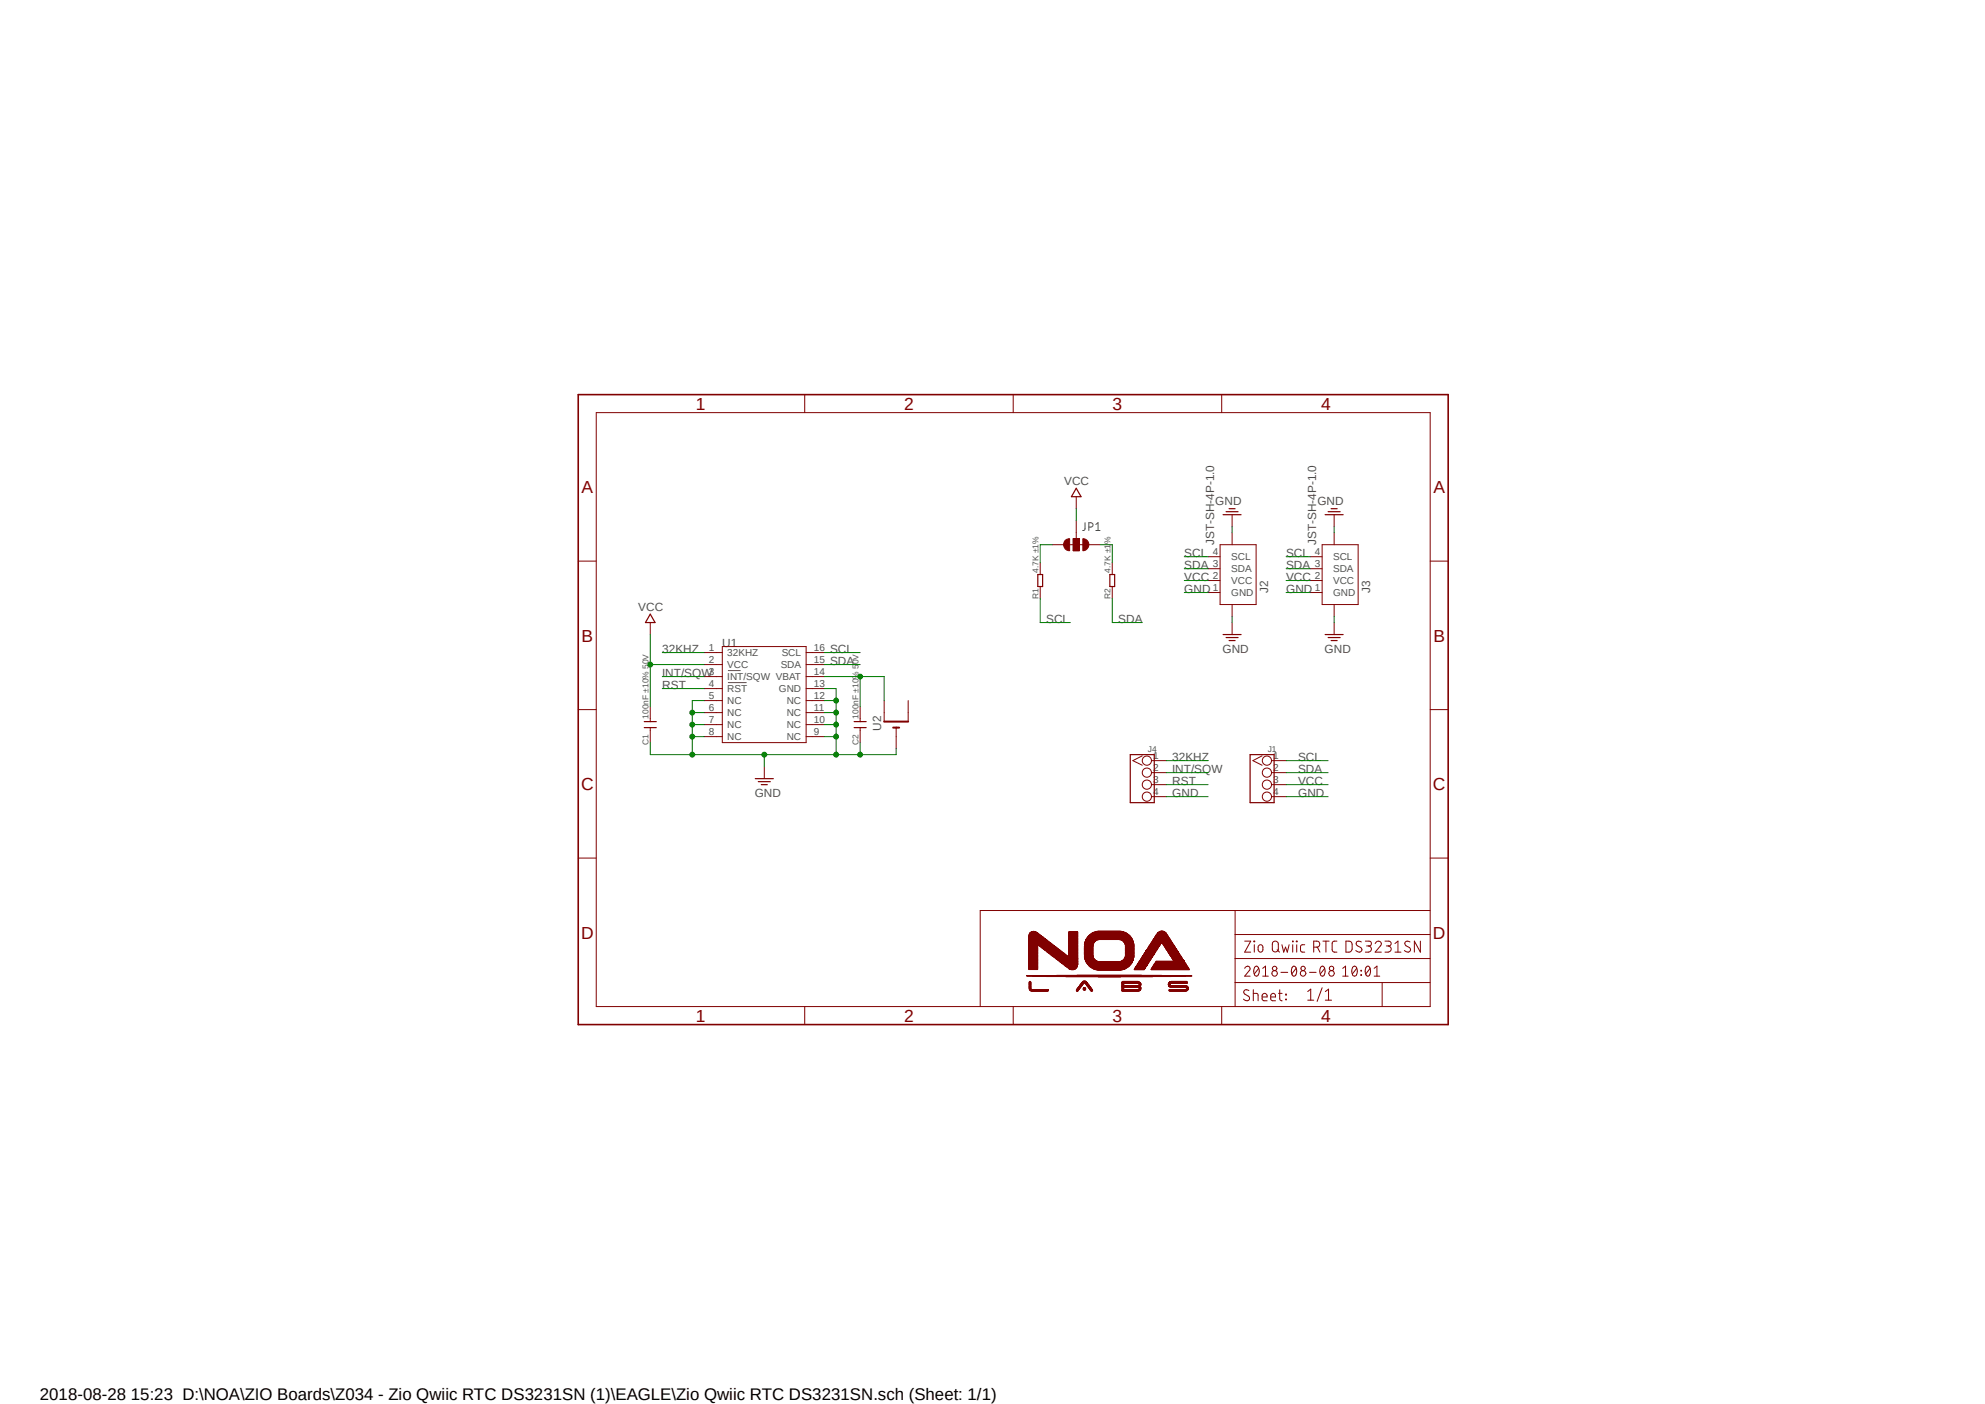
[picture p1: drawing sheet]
<svg xmlns="http://www.w3.org/2000/svg" width="420mm" height="297mm" viewBox="0 0 420 297" stroke-linecap="round" stroke-linejoin="round" font-family="sans-serif">
<defs><g id="words">
<g font-size="3.7" fill="#800000">
<text x="147.2" y="86.7">1</text>
<text x="191.3" y="86.7">2</text>
<text x="235.4" y="86.7">3</text>
<text x="279.5" y="86.7">4</text>
<text x="123" y="104.3">A</text>
<text x="303.3" y="104.3">A</text>
<text x="123" y="135.7">B</text>
<text x="303.3" y="135.7">B</text>
<text x="122.9" y="167.1">C</text>
<text x="303.2" y="167.1">C</text>
<text x="122.9" y="198.5">D</text>
<text x="303.2" y="198.5">D</text>
<text x="147.2" y="216.2">1</text>
<text x="191.3" y="216.2">2</text>
<text x="235.4" y="216.2">3</text>
<text x="279.5" y="216.2">4</text>
</g>
<text font-size="3.6" x="8.4" y="296.1">2018-08-28 15:23 D:\NOA\ZIO Boards\Z034 - Zio Qwiic RTC DS3231SN (1)\EAGLE\Zio Qwiic RTC DS3231SN.sch (Sheet: 1/1)</text>
<g font-size="2.5" fill="#505050">
<text x="225.2" y="102.5">VCC</text>
<text x="257.1" y="106.9">GND</text>
<text x="278.7" y="106.9">GND</text>
<text x="250.6" y="117.8">SCL</text>
<text x="256.9" y="115.2" transform="rotate(-90 256.9 115.2)">JST-SH-4P-1.0</text>
<text x="272.1" y="117.8">SCL</text>
<text x="278.5" y="115.2" transform="rotate(-90 278.5 115.2)">JST-SH-4P-1.0</text>
<text x="250.6" y="125.4">GND</text>
<text x="250.6" y="120.3">SDA</text>
<text x="250.6" y="122.8">VCC</text>
<text x="268.3" y="125.4" transform="rotate(-90 268.3 125.4)">J2</text>
<text x="272.1" y="125.4">GND</text>
<text x="272.1" y="120.3">SDA</text>
<text x="272.1" y="122.8">VCC</text>
<text x="289.9" y="125.4" transform="rotate(-90 289.9 125.4)">J3</text>
<text x="135" y="129.2">VCC</text>
<text x="221.4" y="131.7">SCL</text>
<text x="236.6" y="131.7">SDA</text>
<text x="152.8" y="136.8">U1</text>
<text x="140.1" y="143.1">INT/SQW</text>
<text x="140.1" y="138.1">32KHZ</text>
<text x="175.6" y="138.1">SCL</text>
<text x="175.6" y="140.6">SDA</text>
<text x="258.7" y="138.1">GND</text>
<text x="280.3" y="138.1">GND</text>
<text x="140.1" y="145.7">RST</text>
<text x="186.4" y="154.6" transform="rotate(-90 186.4 154.6)">U2</text>
<text x="248" y="160.9">32KHZ</text>
<text x="274.7" y="160.9">SCL</text>
<text x="248" y="163.5">INT/SQW</text>
<text x="248" y="166">RST</text>
<text x="274.7" y="163.5">SDA</text>
<text x="274.7" y="166">VCC</text>
<text x="159.7" y="168.5">GND</text>
<text x="248" y="168.5">GND</text>
<text x="274.7" y="168.5">GND</text>
</g>
<g font-size="2.1" fill="#505050">
<text x="256.6" y="119.9">3</text>
<text x="256.6" y="117.4">4</text>
<text x="260.5" y="118.5">SCL</text>
<text x="278.2" y="119.9">3</text>
<text x="278.2" y="117.4">4</text>
<text x="282.1" y="118.5">SCL</text>
<text x="256.6" y="125">1</text>
<text x="256.6" y="122.5">2</text>
<text x="260.5" y="123.6">VCC</text>
<text x="260.5" y="121.1">SDA</text>
<text x="278.2" y="125">1</text>
<text x="278.2" y="122.5">2</text>
<text x="282.1" y="123.6">VCC</text>
<text x="282.1" y="121.1">SDA</text>
<text x="260.5" y="126.1">GND</text>
<text x="282.1" y="126.1">GND</text>
<text x="150" y="137.7">1</text>
<text x="172.2" y="137.7">16</text>
<text x="150" y="140.2">2</text>
<text x="150" y="142.8">3</text>
<text x="153.9" y="138.8">32KHZ</text>
<text x="153.9" y="141.4">VCC</text>
<text x="153.9" y="143.9">INT/SQW VBAT</text>
<text x="165.2" y="141.4">SDA</text>
<text x="165.4" y="138.8">SCL</text>
<text x="172.2" y="142.8">14</text>
<text x="172.2" y="140.2">15</text>
<text x="150" y="145.3">4</text>
<text x="150" y="147.9">5</text>
<text x="153.9" y="146.4">RST</text>
<text x="153.9" y="149">NC</text>
<text x="164.8" y="146.4">GND</text>
<text x="166.5" y="149">NC</text>
<text x="172.2" y="147.9">12</text>
<text x="172.2" y="145.3">13</text>
<text x="150" y="150.4">6</text>
<text x="150" y="152.9">7</text>
<text x="150" y="155.5">8</text>
<text x="153.9" y="151.5">NC</text>
<text x="153.9" y="154.1">NC</text>
<text x="166.5" y="154.1">NC</text>
<text x="166.5" y="151.5">NC</text>
<text x="172.2" y="155.5">9</text>
<text x="172.2" y="152.9">10</text>
<text x="172.2" y="150.4">11</text>
<text x="153.9" y="156.6">NC</text>
<text x="166.5" y="156.6">NC</text>
<text x="244" y="160.6">1</text>
<text x="269.4" y="160.6">1</text>
<text x="244" y="163.1">2</text>
<text x="244" y="165.6">3</text>
<text x="269.4" y="163.1">2</text>
<text x="269.4" y="165.6">3</text>
<text x="244" y="168.1">4</text>
<text x="269.4" y="168.1">4</text>
</g>
<g font-size="1.8" fill="#505050">
<text x="219.7" y="121.2" transform="rotate(-90 219.7 121.2)">4.7K ±1%</text>
<text x="235" y="121.2" transform="rotate(-90 235 121.2)">4.7K ±1%</text>
<text x="219.7" y="126.7" transform="rotate(-90 219.7 126.7)">R1</text>
<text x="235" y="126.7" transform="rotate(-90 235 126.7)">R2</text>
<text x="137.2" y="152" transform="rotate(-90 137.2 152)">100nF ±10% 50V</text>
<text x="181.6" y="152" transform="rotate(-90 181.6 152)">100nF ±10% 50V</text>
<text x="137.2" y="157.6" transform="rotate(-90 137.2 157.6)">C1</text>
<text x="181.6" y="157.6" transform="rotate(-90 181.6 157.6)">C2</text>
<text x="242.9" y="159.1">J4</text>
<text x="268.2" y="159.1">J1</text>
</g>
</g></defs>
<path d="M121.8 83.1l185 134.2M306.8 83.1l-185 134.2" fill="none" stroke="#fff" stroke-width=".21"/>
<path d="M229.6 110.6v1.2a.38 .38 0 0 1-.5 .4M230.4 111.5h.4a.47 .47 0 0 0 .5-.5 .47 .47 0 0 0-.5-.4h-.4v1.6M231.9 112.2h.8M231.9 111l.4-.4v1.6M154.1 141.9h2.5M154.1 144.4h3.8" fill="none" stroke="#505050" stroke-width=".21"/>
<g fill="none" stroke="#800000" stroke-width=".21">
<path d="M126.2 87.3h176.4v125.6h-176.4zM170.3 83.5v3.8M214.4 83.5v3.8M258.5 83.5v3.8M122.3 118.7h3.9M302.6 118.7h3.8M122.3 150.1h3.9M302.6 150.1h3.8M122.3 181.5h3.9M261.3 192.6v20.3M261.3 197.7h41.3M263.4 199.1h1.2l-1.2 2.3h1.2"/>
<path d="M265.3 199.1l.2 .1zM265.4 199.9v1.5M269.4 199.2a.65 .65 0 0 1 .7-.1 .65 .65 0 0 1 .4 .6v1.1a.64 .64 0 0 1-.7 .6 .64 .64 0 0 1-.6-.6v-1.1zM271.2 199.9l.4 1.5 .4-1 .4 1 .4-1.5M273.5 199.1l.1 .1zM273.5 199.9v1.5M274.3 199.1l.1 .1zM274.4 199.9v1.5M276.1 199.9h-.7l-.2 .3v1l.3 .2h.6M279.9 199.1h1.3M280.5 199.1v2.3M282.9 199.1h-.8l-.2 .5 .1 1.7 .9 .1"/>
<path d="M284.8 199.1h.6a.65 .65 0 0 1 .7 .6v1.1a.74 .74 0 0 1-.7 .6h-.6zM288 199.3l-.3-.2a.54 .54 0 0 0-.7 .2 .54 .54 0 0 0 .2 .8l.7 .3a.57 .57 0 0 1 .1 .9 .57 .57 0 0 1-.9 0l-.2-.2M288.9 199.1h.7a.51 .51 0 0 1 .6 .5 .51 .51 0 0 1-.6 .5h-.5M291 199.6a.63 .63 0 0 1 .8-.5 .63 .63 0 0 1 .3 1l-1.1 1.3h1.3M293 199.1h.8a.51 .51 0 0 1 .6 .5 .51 .51 0 0 1-.6 .5h-.5M295.1 199.6l.7-.5v2.3M298.3 199.3a.59 .59 0 0 0-.9-.1 .59 .59 0 0 0 .1 .9l.7 .3a.57 .57 0 0 1 0 .9 .57 .57 0 0 1-.8 0l-.3-.2M300.5 199.1v2.3l-1.2-2.3v2.3M302.6 192.6h-95.2v20.3M302.6 181.5h3.8M170.3 212.9v3.8M214.4 212.9v3.8"/>
<path d="M258.5 212.9v3.8M261.3 207.9h41.3M261.3 202.8h41.3M263.4 204.9a.56 .56 0 0 1 .8-.5 .56 .56 0 0 1 .1 .9l-.9 1.2h1.1M264.2 209.5l-.2-.1a.53 .53 0 0 0-.7 .2 .53 .53 0 0 0 .1 .7l.7 .4a.58 .58 0 0 1 .1 .9 .58 .58 0 0 1-.9-.1l-.2-.1M265.2 210.1h.6l.3 .2 .1 1.4M265.2 209.4v2.3M265.5 204.6a.41 .41 0 0 1 .4-.2 .41 .41 0 0 1 .3 .3 1.26 1.26 0 0 1-.3 1.8h-.2a1.47 1.47 0 0 1-.2-1.9zM266.2 200.2a.51 .51 0 0 1 .6-.3 .51 .51 0 0 1 .4 .5v.5a.51 .51 0 0 1-.5 .5 .51 .51 0 0 1-.5-.5zM266.3 204.9l-.9 1.1M267 210.9h1.1a.55 .55 0 0 0-.4-.7 .55 .55 0 0 0-.7 .5l.1 .8 .3 .2h.7M267.2 206.5h1.2"/>
<path d="M267.2 204.9l.6-.5v2.1M268.9 210.9h1a.54 .54 0 0 0-.4-.8 .54 .54 0 0 0-.6 .6v.8l.3 .2h.7M270.2 200.9l.5 .5M270.5 210.1h.8M270.8 209.4v2.1l.5 .2M271 205.7h1.5M272 210.3l.2 .2zM272 211.4l.2 .1zM273.5 204.6a.4 .4 0 0 1 .4-.2 .4 .4 0 0 1 .3 .3 1.48 1.48 0 0 1-.3 1.8h-.1a1.36 1.36 0 0 1-.3-1.9zM274.2 204.9l-.9 1.1M276.7 209.8l.6-.5v2.3M276.7 211.6h1.3"/>
<path d="M277.1 205.7h1.4M278 200.4h.6a.64 .64 0 0 0 .6-.7 .64 .64 0 0 0-.6-.6h-.6v2.3M278.7 200.4l.6 1M279.5 204.6a.41 .41 0 0 1 .4-.2 .41 .41 0 0 1 .3 .3 1.36 1.36 0 0 1-.4 1.8l-.4-.3a1.73 1.73 0 0 1 .1-1.6zM279.7 209l-1 2.8M280.3 204.9l-.9 1.1M280.4 211.6h1.3M280.4 209.8l.7-.5v2.3M284.1 206.5h1.1M284.1 204.9l.6-.5v2.1M286.3 204.6a.44 .44 0 0 1 .7 .1 1.48 1.48 0 0 1-.2 1.8h-.4a1.47 1.47 0 0 1-.1-1.9zM287.1 204.9l-1 1.1"/>
<path d="M288 205.3l.1 .1zM288 206.2l.1 .1zM289.2 204.4h.2a1.29 1.29 0 0 1 0 2.1h-.2a1.55 1.55 0 0 1 0-2.1zM289.5 200.1a.66 .66 0 0 1 .7 .7 .66 .66 0 0 1-.7 .6h-.6M289.9 204.9l-.9 1.1M290.7 206.5h1.2M290.7 204.9l.6-.5v2.1M292.4 207.9v5M293.7 200.1a.66 .66 0 0 1 .7 .7 .66 .66 0 0 1-.7 .6h-.7M295.1 201.4h1.3"/>
<circle cx="269.7" cy="205.9" r=".58"/>
<circle cx="269.7" cy="204.9" r=".47"/>
<circle cx="275.7" cy="204.9" r=".47"/>
<circle cx="275.7" cy="205.9" r=".59"/>
<circle cx="281.7" cy="204.9" r=".47"/>
<circle cx="281.7" cy="205.9" r=".59"/>
</g>
<path d="M122.3 83.5h184.1v133.2h-184.1z" fill="none" stroke="#800000" stroke-width=".34"/>
<path d="M227.9 209.6l.1 .1z" fill-rule="evenodd" fill="#800000"/>
<path d="M227.9 209.6l.1 .1z" fill="none" stroke="#800000" stroke-width=".21"/>
<path d="M230.9 209.6l.1 .1z" fill-rule="evenodd" fill="#800000"/>
<path d="M218.2 209.6l3.5 .1zM218.2 209.6h3.5M230.9 209.6l.1 .1z" fill="none" stroke="#800000" stroke-width=".21"/>
<path d="M227.8 209.6l.2 .1z" fill-rule="evenodd" fill="#800000"/>
<path d="M227.8 209.6l.2 .1z" fill="none" stroke="#800000" stroke-width=".21"/>
<path d="M230.8 209.6l.3 .1z" fill-rule="evenodd" fill="#800000"/>
<path d="M218.1 209.5l3.7 .1zM218.1 209.6h3.7M230.8 209.6l.3 .1zM237.4 209.6l3.6 .1zM237.4 209.6h3.6M247.4 209.6l3.6 .1zM247.4 209.6h3.6" fill="none" stroke="#800000" stroke-width=".21"/>
<path d="M227.8 209.5l.3 .1z" fill-rule="evenodd" fill="#800000"/>
<path d="M227.8 209.5l.3 .1z" fill="none" stroke="#800000" stroke-width=".21"/>
<path d="M230.8 209.5l.3 .1z" fill-rule="evenodd" fill="#800000"/>
<path d="M218.1 209.5l3.7 .1zM218.1 209.5h3.7M230.8 209.5l.3 .1zM237.4 209.5l3.7 .1zM237.4 209.6h3.7M247.4 209.5l3.7 .1zM247.4 209.6h3.7" fill="none" stroke="#800000" stroke-width=".21"/>
<path d="M227.8 209.5l.3 .1z" fill-rule="evenodd" fill="#800000"/>
<path d="M227.8 209.5l.3 .1z" fill="none" stroke="#800000" stroke-width=".21"/>
<path d="M230.8 209.5l.3 .1z" fill-rule="evenodd" fill="#800000"/>
<path d="M217.9 209.5h3.8zM217.9 209.5h3.8M230.8 209.5l.3 .1zM237.4 209.5l3.8 .1zM237.4 209.5h3.8M247.4 209.5l3.8 .1zM247.4 209.5h3.8" fill="none" stroke="#800000" stroke-width=".21"/>
<path d="M227.8 209.5h.4z" fill-rule="evenodd" fill="#800000"/>
<path d="M227.8 209.5h.4z" fill="none" stroke="#800000" stroke-width=".21"/>
<path d="M230.8 209.5h.4z" fill-rule="evenodd" fill="#800000"/>
<path d="M217.9 209.4l3.9 .1zM217.9 209.5h3.9M230.8 209.5h.4zM237.4 209.5h3.8zM237.4 209.5h3.8M247.4 209.5h3.8zM247.4 209.5h3.8" fill="none" stroke="#800000" stroke-width=".21"/>
<path d="M227.8 209.4l.4 .1z" fill-rule="evenodd" fill="#800000"/>
<path d="M227.8 209.4l.4 .1z" fill="none" stroke="#800000" stroke-width=".21"/>
<path d="M230.7 209.4l.4 .1z" fill-rule="evenodd" fill="#800000"/>
<path d="M217.9 209.4l3.9 .1zM217.9 209.4h3.9M230.7 209.4l.4 .1zM237.4 209.4l3.9 .1zM237.4 209.5h3.9M247.4 209.4l3.8 .1zM247.4 209.5h3.8" fill="none" stroke="#800000" stroke-width=".21"/>
<path d="M227.8 209.4l.4 .1z" fill-rule="evenodd" fill="#800000"/>
<path d="M227.8 209.4l.4 .1z" fill="none" stroke="#800000" stroke-width=".21"/>
<path d="M229.3 209.4l.3 .1z" fill-rule="evenodd" fill="#800000"/>
<path d="M229.3 209.4l.3 .1z" fill="none" stroke="#800000" stroke-width=".21"/>
<path d="M230.7 209.4l.4 .1z" fill-rule="evenodd" fill="#800000"/>
<path d="M217.8 209.3l3.9 .1zM217.8 209.4h3.9M230.7 209.4l.4 .1zM237.4 209.4l3.9 .1zM237.4 209.4h3.9M247.4 209.4l3.9 .1zM247.4 209.4h3.9" fill="none" stroke="#800000" stroke-width=".21"/>
<path d="M227.8 209.3l.4 .1z" fill-rule="evenodd" fill="#800000"/>
<path d="M227.8 209.3l.4 .1z" fill="none" stroke="#800000" stroke-width=".21"/>
<path d="M229.2 209.3l.5 .1z" fill-rule="evenodd" fill="#800000"/>
<path d="M229.2 209.3l.5 .1z" fill="none" stroke="#800000" stroke-width=".21"/>
<path d="M230.6 209.3l.5 .1z" fill-rule="evenodd" fill="#800000"/>
<path d="M230.6 209.3l.5 .1zM237.4 209.3l3.9 .1zM237.4 209.4h3.9M247.4 209.3l3.9 .1zM247.4 209.4h3.9" fill="none" stroke="#800000" stroke-width=".21"/>
<path d="M217.8 209.3l.5 .1z" fill-rule="evenodd" fill="#800000"/>
<path d="M217.8 209.3l.5 .1z" fill="none" stroke="#800000" stroke-width=".21"/>
<path d="M227.8 209.3l.5 .1z" fill-rule="evenodd" fill="#800000"/>
<path d="M227.8 209.3l.5 .1z" fill="none" stroke="#800000" stroke-width=".21"/>
<path d="M229.2 209.3l.5 .1z" fill-rule="evenodd" fill="#800000"/>
<path d="M229.2 209.3l.5 .1z" fill="none" stroke="#800000" stroke-width=".21"/>
<path d="M230.6 209.3l.5 .1z" fill-rule="evenodd" fill="#800000"/>
<path d="M230.6 209.3l.5 .1z" fill="none" stroke="#800000" stroke-width=".21"/>
<path d="M237.4 209.3l.3 .1z" fill-rule="evenodd" fill="#800000"/>
<path d="M237.4 209.3l.3 .1z" fill="none" stroke="#800000" stroke-width=".21"/>
<path d="M240.8 209.3l.5 .1z" fill-rule="evenodd" fill="#800000"/>
<path d="M240.8 209.3l.5 .1z" fill="none" stroke="#800000" stroke-width=".21"/>
<path d="M250.9 209.3l.5 .1z" fill-rule="evenodd" fill="#800000"/>
<path d="M250.9 209.3l.5 .1z" fill="none" stroke="#800000" stroke-width=".21"/>
<path d="M217.8 209.3h.4z" fill-rule="evenodd" fill="#800000"/>
<path d="M217.8 209.3h.4z" fill="none" stroke="#800000" stroke-width=".21"/>
<path d="M227.8 209.3h.5z" fill-rule="evenodd" fill="#800000"/>
<path d="M227.8 209.3h.5z" fill="none" stroke="#800000" stroke-width=".21"/>
<path d="M229.2 209.3h.5z" fill-rule="evenodd" fill="#800000"/>
<path d="M229.2 209.3h.5z" fill="none" stroke="#800000" stroke-width=".21"/>
<path d="M230.6 209.3h.4z" fill-rule="evenodd" fill="#800000"/>
<path d="M230.6 209.3h.4z" fill="none" stroke="#800000" stroke-width=".21"/>
<path d="M237.4 209.3h.3z" fill-rule="evenodd" fill="#800000"/>
<path d="M237.4 209.3h.3z" fill="none" stroke="#800000" stroke-width=".21"/>
<path d="M240.9 209.3h.4z" fill-rule="evenodd" fill="#800000"/>
<path d="M240.9 209.3h.4z" fill="none" stroke="#800000" stroke-width=".21"/>
<path d="M251 209.3h.4z" fill-rule="evenodd" fill="#800000"/>
<path d="M251 209.3h.4z" fill="none" stroke="#800000" stroke-width=".21"/>
<path d="M217.8 209.2l.3 .1z" fill-rule="evenodd" fill="#800000"/>
<path d="M217.8 209.2l.3 .1z" fill="none" stroke="#800000" stroke-width=".21"/>
<path d="M227.9 209.2l.4 .1z" fill-rule="evenodd" fill="#800000"/>
<path d="M227.9 209.2l.4 .1z" fill="none" stroke="#800000" stroke-width=".21"/>
<path d="M229.2 209.2l.5 .1z" fill-rule="evenodd" fill="#800000"/>
<path d="M229.2 209.2l.5 .1z" fill="none" stroke="#800000" stroke-width=".21"/>
<path d="M230.5 209.2l.6 .1z" fill-rule="evenodd" fill="#800000"/>
<path d="M230.5 209.2l.6 .1z" fill="none" stroke="#800000" stroke-width=".21"/>
<path d="M237.4 209.2l.3 .1z" fill-rule="evenodd" fill="#800000"/>
<path d="M237.4 209.2l.3 .1z" fill="none" stroke="#800000" stroke-width=".21"/>
<path d="M241 209.2l.4 .1z" fill-rule="evenodd" fill="#800000"/>
<path d="M241 209.2l.4 .1z" fill="none" stroke="#800000" stroke-width=".21"/>
<path d="M251 209.2l.3 .1z" fill-rule="evenodd" fill="#800000"/>
<path d="M251 209.2l.3 .1z" fill="none" stroke="#800000" stroke-width=".21"/>
<path d="M217.8 209.2l.3 .1z" fill-rule="evenodd" fill="#800000"/>
<path d="M217.8 209.2l.3 .1z" fill="none" stroke="#800000" stroke-width=".21"/>
<path d="M227.9 209.2l.4 .1z" fill-rule="evenodd" fill="#800000"/>
<path d="M227.9 209.2l.4 .1z" fill="none" stroke="#800000" stroke-width=".21"/>
<path d="M229.2 209.2l.5 .1z" fill-rule="evenodd" fill="#800000"/>
<path d="M229.2 209.2l.5 .1z" fill="none" stroke="#800000" stroke-width=".21"/>
<path d="M230.5 209.2l.5 .1z" fill-rule="evenodd" fill="#800000"/>
<path d="M230.5 209.2l.5 .1z" fill="none" stroke="#800000" stroke-width=".21"/>
<path d="M237.4 209.2l.3 .1z" fill-rule="evenodd" fill="#800000"/>
<path d="M237.4 209.2l.3 .1z" fill="none" stroke="#800000" stroke-width=".21"/>
<path d="M241 209.2l.4 .1z" fill-rule="evenodd" fill="#800000"/>
<path d="M241 209.2l.4 .1z" fill="none" stroke="#800000" stroke-width=".21"/>
<path d="M251 209.2l.4 .1z" fill-rule="evenodd" fill="#800000"/>
<path d="M251 209.2l.4 .1z" fill="none" stroke="#800000" stroke-width=".21"/>
<path d="M217.8 209.1l.3 .1z" fill-rule="evenodd" fill="#800000"/>
<path d="M217.8 209.1l.3 .1z" fill="none" stroke="#800000" stroke-width=".21"/>
<path d="M227.9 209.1l.5 .1z" fill-rule="evenodd" fill="#800000"/>
<path d="M227.9 209.1l.5 .1z" fill="none" stroke="#800000" stroke-width=".21"/>
<path d="M229.2 209.1l.5 .1z" fill-rule="evenodd" fill="#800000"/>
<path d="M229.2 209.1l.5 .1z" fill="none" stroke="#800000" stroke-width=".21"/>
<path d="M230.5 209.1l.4 .1z" fill-rule="evenodd" fill="#800000"/>
<path d="M230.5 209.1l.4 .1z" fill="none" stroke="#800000" stroke-width=".21"/>
<path d="M237.4 209.1l.3 .1z" fill-rule="evenodd" fill="#800000"/>
<path d="M237.4 209.1l.3 .1z" fill="none" stroke="#800000" stroke-width=".21"/>
<path d="M241 209.1l.4 .1z" fill-rule="evenodd" fill="#800000"/>
<path d="M241 209.1l.4 .1z" fill="none" stroke="#800000" stroke-width=".21"/>
<path d="M251.1 209.1l.3 .1z" fill-rule="evenodd" fill="#800000"/>
<path d="M251.1 209.1l.3 .1z" fill="none" stroke="#800000" stroke-width=".21"/>
<path d="M217.8 209l.3 .1z" fill-rule="evenodd" fill="#800000"/>
<path d="M217.8 209l.3 .1z" fill="none" stroke="#800000" stroke-width=".21"/>
<path d="M228 209l.5 .1z" fill-rule="evenodd" fill="#800000"/>
<path d="M228 209l.5 .1z" fill="none" stroke="#800000" stroke-width=".21"/>
<path d="M229.2 209l.5 .1z" fill-rule="evenodd" fill="#800000"/>
<path d="M229.2 209l.5 .1z" fill="none" stroke="#800000" stroke-width=".21"/>
<path d="M230.5 209l.4 .1z" fill-rule="evenodd" fill="#800000"/>
<path d="M230.5 209l.4 .1z" fill="none" stroke="#800000" stroke-width=".21"/>
<path d="M237.4 209l.3 .1z" fill-rule="evenodd" fill="#800000"/>
<path d="M237.4 209l.3 .1z" fill="none" stroke="#800000" stroke-width=".21"/>
<path d="M241 209l.4 .1z" fill-rule="evenodd" fill="#800000"/>
<path d="M241 209l.4 .1z" fill="none" stroke="#800000" stroke-width=".21"/>
<path d="M251.1 209l.3 .1z" fill-rule="evenodd" fill="#800000"/>
<path d="M251.1 209l.3 .1z" fill="none" stroke="#800000" stroke-width=".21"/>
<path d="M217.8 209l.3 .1z" fill-rule="evenodd" fill="#800000"/>
<path d="M217.8 209l.3 .1z" fill="none" stroke="#800000" stroke-width=".21"/>
<path d="M228 209l.5 .1z" fill-rule="evenodd" fill="#800000"/>
<path d="M228 209l.5 .1z" fill="none" stroke="#800000" stroke-width=".21"/>
<path d="M229.2 209l.5 .1z" fill-rule="evenodd" fill="#800000"/>
<path d="M229.2 209l.5 .1z" fill="none" stroke="#800000" stroke-width=".21"/>
<path d="M230.4 209l.5 .1z" fill-rule="evenodd" fill="#800000"/>
<path d="M230.4 209l.5 .1z" fill="none" stroke="#800000" stroke-width=".21"/>
<path d="M237.4 209l.3 .1z" fill-rule="evenodd" fill="#800000"/>
<path d="M237.4 209l.3 .1z" fill="none" stroke="#800000" stroke-width=".21"/>
<path d="M241 209l.4 .1z" fill-rule="evenodd" fill="#800000"/>
<path d="M241 209l.4 .1z" fill="none" stroke="#800000" stroke-width=".21"/>
<path d="M251.1 209l.3 .1z" fill-rule="evenodd" fill="#800000"/>
<path d="M251.1 209l.3 .1z" fill="none" stroke="#800000" stroke-width=".21"/>
<path d="M217.8 209h.3z" fill-rule="evenodd" fill="#800000"/>
<path d="M217.8 209h.3z" fill="none" stroke="#800000" stroke-width=".21"/>
<path d="M228.1 209h.4z" fill-rule="evenodd" fill="#800000"/>
<path d="M228.1 209h.4z" fill="none" stroke="#800000" stroke-width=".21"/>
<path d="M229.3 209h.3z" fill-rule="evenodd" fill="#800000"/>
<path d="M229.3 209h.3z" fill="none" stroke="#800000" stroke-width=".21"/>
<path d="M230.3 209h.5z" fill-rule="evenodd" fill="#800000"/>
<path d="M230.3 209h.5z" fill="none" stroke="#800000" stroke-width=".21"/>
<path d="M237.4 209h.3z" fill-rule="evenodd" fill="#800000"/>
<path d="M237.4 209h.3z" fill="none" stroke="#800000" stroke-width=".21"/>
<path d="M241 209h.4z" fill-rule="evenodd" fill="#800000"/>
<path d="M241 209h.4z" fill="none" stroke="#800000" stroke-width=".21"/>
<path d="M251 209h.4z" fill-rule="evenodd" fill="#800000"/>
<path d="M251 209h.4z" fill="none" stroke="#800000" stroke-width=".21"/>
<path d="M217.8 208.9l.3 .1z" fill-rule="evenodd" fill="#800000"/>
<path d="M217.8 208.9l.3 .1z" fill="none" stroke="#800000" stroke-width=".21"/>
<path d="M228 208.9l.6 .1z" fill-rule="evenodd" fill="#800000"/>
<path d="M228 208.9l.6 .1z" fill="none" stroke="#800000" stroke-width=".21"/>
<path d="M229.4 208.9l.1 .1z" fill-rule="evenodd" fill="#800000"/>
<path d="M229.4 208.9l.1 .1z" fill="none" stroke="#800000" stroke-width=".21"/>
<path d="M230.4 208.9l.4 .1z" fill-rule="evenodd" fill="#800000"/>
<path d="M230.4 208.9l.4 .1z" fill="none" stroke="#800000" stroke-width=".21"/>
<path d="M237.4 208.9l.3 .1z" fill-rule="evenodd" fill="#800000"/>
<path d="M237.4 208.9l.3 .1z" fill="none" stroke="#800000" stroke-width=".21"/>
<path d="M241 208.9l.4 .1z" fill-rule="evenodd" fill="#800000"/>
<path d="M241 208.9l.4 .1z" fill="none" stroke="#800000" stroke-width=".21"/>
<path d="M251 208.9l.4 .1z" fill-rule="evenodd" fill="#800000"/>
<path d="M251 208.9l.4 .1z" fill="none" stroke="#800000" stroke-width=".21"/>
<path d="M217.8 208.9l.3 .1z" fill-rule="evenodd" fill="#800000"/>
<path d="M217.8 208.9l.3 .1z" fill="none" stroke="#800000" stroke-width=".21"/>
<path d="M228.1 208.9l.5 .1z" fill-rule="evenodd" fill="#800000"/>
<path d="M228.1 208.9l.5 .1z" fill="none" stroke="#800000" stroke-width=".21"/>
<path d="M230.3 208.9l.5 .1z" fill-rule="evenodd" fill="#800000"/>
<path d="M230.3 208.9l.5 .1z" fill="none" stroke="#800000" stroke-width=".21"/>
<path d="M237.4 208.9l.3 .1z" fill-rule="evenodd" fill="#800000"/>
<path d="M237.4 208.9l.3 .1z" fill="none" stroke="#800000" stroke-width=".21"/>
<path d="M241 208.9l.4 .1z" fill-rule="evenodd" fill="#800000"/>
<path d="M241 208.9l.4 .1z" fill="none" stroke="#800000" stroke-width=".21"/>
<path d="M251 208.9l.3 .1z" fill-rule="evenodd" fill="#800000"/>
<path d="M251 208.9l.3 .1z" fill="none" stroke="#800000" stroke-width=".21"/>
<path d="M217.8 208.8l.3 .1z" fill-rule="evenodd" fill="#800000"/>
<path d="M217.8 208.8l.3 .1z" fill="none" stroke="#800000" stroke-width=".21"/>
<path d="M228.2 208.8l.4 .1z" fill-rule="evenodd" fill="#800000"/>
<path d="M228.2 208.8l.4 .1z" fill="none" stroke="#800000" stroke-width=".21"/>
<path d="M230.3 208.8l.4 .1z" fill-rule="evenodd" fill="#800000"/>
<path d="M230.3 208.8l.4 .1z" fill="none" stroke="#800000" stroke-width=".21"/>
<path d="M237.4 208.8l.3 .1z" fill-rule="evenodd" fill="#800000"/>
<path d="M237.4 208.8l.3 .1z" fill="none" stroke="#800000" stroke-width=".21"/>
<path d="M240.9 208.8l.4 .1z" fill-rule="evenodd" fill="#800000"/>
<path d="M240.9 208.8l.4 .1z" fill="none" stroke="#800000" stroke-width=".21"/>
<path d="M251 208.8l.4 .1z" fill-rule="evenodd" fill="#800000"/>
<path d="M251 208.8l.4 .1z" fill="none" stroke="#800000" stroke-width=".21"/>
<path d="M217.8 208.8l.3 .1z" fill-rule="evenodd" fill="#800000"/>
<path d="M217.8 208.8l.3 .1z" fill="none" stroke="#800000" stroke-width=".21"/>
<path d="M228.2 208.8l.4 .1z" fill-rule="evenodd" fill="#800000"/>
<path d="M228.2 208.8l.4 .1z" fill="none" stroke="#800000" stroke-width=".21"/>
<path d="M230.2 208.8l.5 .1z" fill-rule="evenodd" fill="#800000"/>
<path d="M230.2 208.8l.5 .1z" fill="none" stroke="#800000" stroke-width=".21"/>
<path d="M237.4 208.8l.3 .1z" fill-rule="evenodd" fill="#800000"/>
<path d="M237.4 208.8l.3 .1z" fill="none" stroke="#800000" stroke-width=".21"/>
<path d="M240.8 208.8l.5 .1z" fill-rule="evenodd" fill="#800000"/>
<path d="M240.8 208.8l.5 .1z" fill="none" stroke="#800000" stroke-width=".21"/>
<path d="M250.9 208.8l.5 .1z" fill-rule="evenodd" fill="#800000"/>
<path d="M250.9 208.8l.5 .1z" fill="none" stroke="#800000" stroke-width=".21"/>
<path d="M217.8 208.7l.3 .1z" fill-rule="evenodd" fill="#800000"/>
<path d="M217.8 208.7l.3 .1z" fill="none" stroke="#800000" stroke-width=".21"/>
<path d="M228.2 208.7l.5 .1z" fill-rule="evenodd" fill="#800000"/>
<path d="M228.2 208.7l.5 .1z" fill="none" stroke="#800000" stroke-width=".21"/>
<path d="M230.3 208.7l.4 .1z" fill-rule="evenodd" fill="#800000"/>
<path d="M230.3 208.7l.4 .1zM237.4 208.7l3.9 .1zM237.4 208.8h3.9M247.5 208.7l3.8 .1zM247.5 208.8h3.8" fill="none" stroke="#800000" stroke-width=".21"/>
<path d="M217.8 208.7l.3 .1z" fill-rule="evenodd" fill="#800000"/>
<path d="M217.8 208.7l.3 .1z" fill="none" stroke="#800000" stroke-width=".21"/>
<path d="M228.2 208.7l.5 .1z" fill-rule="evenodd" fill="#800000"/>
<path d="M228.2 208.7l.5 .1z" fill="none" stroke="#800000" stroke-width=".21"/>
<path d="M230.2 208.7l.4 .1z" fill-rule="evenodd" fill="#800000"/>
<path d="M230.2 208.7l.4 .1zM237.4 208.7l3.9 .1zM237.4 208.7h3.9M247.4 208.7l3.8 .1zM247.4 208.7h3.8" fill="none" stroke="#800000" stroke-width=".21"/>
<path d="M217.8 208.7h.3z" fill-rule="evenodd" fill="#800000"/>
<path d="M217.8 208.7h.3z" fill="none" stroke="#800000" stroke-width=".21"/>
<path d="M228.3 208.7h.4z" fill-rule="evenodd" fill="#800000"/>
<path d="M228.3 208.7h.4z" fill="none" stroke="#800000" stroke-width=".21"/>
<path d="M230.1 208.7h.5z" fill-rule="evenodd" fill="#800000"/>
<path d="M230.1 208.7h.5zM237.4 208.7h3.9zM237.4 208.7h3.9M247.4 208.7h3.9zM247.4 208.7h3.9" fill="none" stroke="#800000" stroke-width=".21"/>
<path d="M217.8 208.6l.3 .1z" fill-rule="evenodd" fill="#800000"/>
<path d="M217.8 208.6l.3 .1z" fill="none" stroke="#800000" stroke-width=".21"/>
<path d="M228.3 208.6l.5 .1z" fill-rule="evenodd" fill="#800000"/>
<path d="M228.3 208.6l.5 .1z" fill="none" stroke="#800000" stroke-width=".21"/>
<path d="M230.1 208.6l.5 .1z" fill-rule="evenodd" fill="#800000"/>
<path d="M230.1 208.6l.5 .1zM237.4 208.6l3.9 .1zM237.4 208.7h3.9M247.4 208.6l3.8 .1zM247.4 208.7h3.8" fill="none" stroke="#800000" stroke-width=".21"/>
<path d="M217.8 208.6l.3 .1z" fill-rule="evenodd" fill="#800000"/>
<path d="M217.8 208.6l.3 .1z" fill="none" stroke="#800000" stroke-width=".21"/>
<path d="M228.3 208.6l.6 .1z" fill-rule="evenodd" fill="#800000"/>
<path d="M228.3 208.6l.6 .1z" fill="none" stroke="#800000" stroke-width=".21"/>
<path d="M230.1 208.6l.4 .1z" fill-rule="evenodd" fill="#800000"/>
<path d="M230.1 208.6l.4 .1zM237.4 208.6l3.9 .1zM237.4 208.6h3.9M247.3 208.6l3.8 .1zM247.3 208.6h3.8" fill="none" stroke="#800000" stroke-width=".21"/>
<path d="M217.8 208.5l.3 .1z" fill-rule="evenodd" fill="#800000"/>
<path d="M217.8 208.5l.3 .1z" fill="none" stroke="#800000" stroke-width=".21"/>
<path d="M228.4 208.5l.5 .1z" fill-rule="evenodd" fill="#800000"/>
<path d="M228.4 208.5l.5 .1z" fill="none" stroke="#800000" stroke-width=".21"/>
<path d="M230 208.5l.5 .1z" fill-rule="evenodd" fill="#800000"/>
<path d="M230 208.5l.5 .1zM237.4 208.5l3.9 .1zM237.4 208.6h3.9M247.3 208.5l3.8 .1zM247.3 208.6h3.8" fill="none" stroke="#800000" stroke-width=".21"/>
<path d="M217.8 208.5l.3 .1z" fill-rule="evenodd" fill="#800000"/>
<path d="M217.8 208.5l.3 .1z" fill="none" stroke="#800000" stroke-width=".21"/>
<path d="M228.4 208.5l.5 .1z" fill-rule="evenodd" fill="#800000"/>
<path d="M228.4 208.5l.5 .1z" fill="none" stroke="#800000" stroke-width=".21"/>
<path d="M230 208.5l.4 .1z" fill-rule="evenodd" fill="#800000"/>
<path d="M230 208.5l.4 .1zM237.4 208.5l3.9 .1zM237.4 208.5h3.9M247.3 208.5l3.7 .1zM247.3 208.5h3.7" fill="none" stroke="#800000" stroke-width=".21"/>
<path d="M217.8 208.4l.3 .1z" fill-rule="evenodd" fill="#800000"/>
<path d="M217.8 208.4l.3 .1z" fill="none" stroke="#800000" stroke-width=".21"/>
<path d="M228.5 208.4l.4 .1z" fill-rule="evenodd" fill="#800000"/>
<path d="M228.5 208.4l.4 .1z" fill="none" stroke="#800000" stroke-width=".21"/>
<path d="M230 208.4l.5 .1z" fill-rule="evenodd" fill="#800000"/>
<path d="M230 208.4l.5 .1z" fill="none" stroke="#800000" stroke-width=".21"/>
<path d="M237.4 208.4l.3 .1z" fill-rule="evenodd" fill="#800000"/>
<path d="M237.4 208.4l.3 .1z" fill="none" stroke="#800000" stroke-width=".21"/>
<path d="M240.9 208.4l.4 .1z" fill-rule="evenodd" fill="#800000"/>
<path d="M240.9 208.4l.4 .1z" fill="none" stroke="#800000" stroke-width=".21"/>
<path d="M247.2 208.4l.4 .1z" fill-rule="evenodd" fill="#800000"/>
<path d="M247.2 208.4l.4 .1z" fill="none" stroke="#800000" stroke-width=".21"/>
<path d="M217.8 208.4h.3z" fill-rule="evenodd" fill="#800000"/>
<path d="M217.8 208.4h.3z" fill="none" stroke="#800000" stroke-width=".21"/>
<path d="M228.5 208.4h.5z" fill-rule="evenodd" fill="#800000"/>
<path d="M228.5 208.4h.5z" fill="none" stroke="#800000" stroke-width=".21"/>
<path d="M230 208.4h.4z" fill-rule="evenodd" fill="#800000"/>
<path d="M230 208.4h.4z" fill="none" stroke="#800000" stroke-width=".21"/>
<path d="M237.4 208.4h.3z" fill-rule="evenodd" fill="#800000"/>
<path d="M237.4 208.4h.3z" fill="none" stroke="#800000" stroke-width=".21"/>
<path d="M241 208.4h.4z" fill-rule="evenodd" fill="#800000"/>
<path d="M241 208.4h.4z" fill="none" stroke="#800000" stroke-width=".21"/>
<path d="M247.2 208.4h.4z" fill-rule="evenodd" fill="#800000"/>
<path d="M247.2 208.4h.4z" fill="none" stroke="#800000" stroke-width=".21"/>
<path d="M217.8 208.3l.3 .1z" fill-rule="evenodd" fill="#800000"/>
<path d="M217.8 208.3l.3 .1z" fill="none" stroke="#800000" stroke-width=".21"/>
<path d="M228.5 208.3l.5 .1z" fill-rule="evenodd" fill="#800000"/>
<path d="M228.5 208.3l.5 .1z" fill="none" stroke="#800000" stroke-width=".21"/>
<path d="M229.9 208.3l.4 .1z" fill-rule="evenodd" fill="#800000"/>
<path d="M229.9 208.3l.4 .1z" fill="none" stroke="#800000" stroke-width=".21"/>
<path d="M237.4 208.3l.3 .1z" fill-rule="evenodd" fill="#800000"/>
<path d="M237.4 208.3l.3 .1z" fill="none" stroke="#800000" stroke-width=".21"/>
<path d="M241 208.3l.4 .1z" fill-rule="evenodd" fill="#800000"/>
<path d="M241 208.3l.4 .1z" fill="none" stroke="#800000" stroke-width=".21"/>
<path d="M247.2 208.3l.4 .1z" fill-rule="evenodd" fill="#800000"/>
<path d="M247.2 208.3l.4 .1z" fill="none" stroke="#800000" stroke-width=".21"/>
<path d="M217.8 208.3l.3 .1z" fill-rule="evenodd" fill="#800000"/>
<path d="M217.8 208.3l.3 .1z" fill="none" stroke="#800000" stroke-width=".21"/>
<path d="M228.6 208.3l.4 .1z" fill-rule="evenodd" fill="#800000"/>
<path d="M228.6 208.3l.4 .1z" fill="none" stroke="#800000" stroke-width=".21"/>
<path d="M229.9 208.3l.5 .1z" fill-rule="evenodd" fill="#800000"/>
<path d="M229.9 208.3l.5 .1z" fill="none" stroke="#800000" stroke-width=".21"/>
<path d="M237.4 208.3l.3 .1z" fill-rule="evenodd" fill="#800000"/>
<path d="M237.4 208.3l.3 .1z" fill="none" stroke="#800000" stroke-width=".21"/>
<path d="M241 208.3l.4 .1z" fill-rule="evenodd" fill="#800000"/>
<path d="M241 208.3l.4 .1z" fill="none" stroke="#800000" stroke-width=".21"/>
<path d="M247.2 208.3l.4 .1z" fill-rule="evenodd" fill="#800000"/>
<path d="M247.2 208.3l.4 .1z" fill="none" stroke="#800000" stroke-width=".21"/>
<path d="M217.8 208.2l.3 .1z" fill-rule="evenodd" fill="#800000"/>
<path d="M217.8 208.2l.3 .1z" fill="none" stroke="#800000" stroke-width=".21"/>
<path d="M228.6 208.2l.4 .1z" fill-rule="evenodd" fill="#800000"/>
<path d="M228.6 208.2l.4 .1z" fill="none" stroke="#800000" stroke-width=".21"/>
<path d="M229.8 208.2l.5 .1z" fill-rule="evenodd" fill="#800000"/>
<path d="M229.8 208.2l.5 .1z" fill="none" stroke="#800000" stroke-width=".21"/>
<path d="M237.4 208.2l.3 .1z" fill-rule="evenodd" fill="#800000"/>
<path d="M237.4 208.2l.3 .1z" fill="none" stroke="#800000" stroke-width=".21"/>
<path d="M241 208.2l.4 .1z" fill-rule="evenodd" fill="#800000"/>
<path d="M241 208.2l.4 .1z" fill="none" stroke="#800000" stroke-width=".21"/>
<path d="M247.2 208.2l.3 .1z" fill-rule="evenodd" fill="#800000"/>
<path d="M247.2 208.2l.3 .1z" fill="none" stroke="#800000" stroke-width=".21"/>
<path d="M217.8 208.2l.3 .1z" fill-rule="evenodd" fill="#800000"/>
<path d="M217.8 208.2l.3 .1z" fill="none" stroke="#800000" stroke-width=".21"/>
<path d="M228.6 208.2l.5 .1z" fill-rule="evenodd" fill="#800000"/>
<path d="M228.6 208.2l.5 .1z" fill="none" stroke="#800000" stroke-width=".21"/>
<path d="M229.8 208.2l.5 .1z" fill-rule="evenodd" fill="#800000"/>
<path d="M229.8 208.2l.5 .1z" fill="none" stroke="#800000" stroke-width=".21"/>
<path d="M237.4 208.2l.3 .1z" fill-rule="evenodd" fill="#800000"/>
<path d="M237.4 208.2l.3 .1z" fill="none" stroke="#800000" stroke-width=".21"/>
<path d="M241 208.2l.4 .1z" fill-rule="evenodd" fill="#800000"/>
<path d="M241 208.2l.4 .1z" fill="none" stroke="#800000" stroke-width=".21"/>
<path d="M247.2 208.2l.3 .1z" fill-rule="evenodd" fill="#800000"/>
<path d="M247.2 208.2l.3 .1z" fill="none" stroke="#800000" stroke-width=".21"/>
<path d="M217.8 208.2h.3z" fill-rule="evenodd" fill="#800000"/>
<path d="M217.8 208.2h.3z" fill="none" stroke="#800000" stroke-width=".21"/>
<path d="M228.6 208.2h.6z" fill-rule="evenodd" fill="#800000"/>
<path d="M228.6 208.2h.6z" fill="none" stroke="#800000" stroke-width=".21"/>
<path d="M229.8 208.2h.4z" fill-rule="evenodd" fill="#800000"/>
<path d="M229.8 208.2h.4z" fill="none" stroke="#800000" stroke-width=".21"/>
<path d="M237.4 208.2h.3z" fill-rule="evenodd" fill="#800000"/>
<path d="M237.4 208.2h.3z" fill="none" stroke="#800000" stroke-width=".21"/>
<path d="M241 208.2h.4z" fill-rule="evenodd" fill="#800000"/>
<path d="M241 208.2h.4z" fill="none" stroke="#800000" stroke-width=".21"/>
<path d="M247.2 208.2h.3z" fill-rule="evenodd" fill="#800000"/>
<path d="M247.2 208.2h.3z" fill="none" stroke="#800000" stroke-width=".21"/>
<path d="M217.8 208.1l.3 .1z" fill-rule="evenodd" fill="#800000"/>
<path d="M217.8 208.1l.3 .1z" fill="none" stroke="#800000" stroke-width=".21"/>
<path d="M228.7 208.1l.5 .1z" fill-rule="evenodd" fill="#800000"/>
<path d="M228.7 208.1l.5 .1z" fill="none" stroke="#800000" stroke-width=".21"/>
<path d="M229.7 208.1l.5 .1z" fill-rule="evenodd" fill="#800000"/>
<path d="M229.7 208.1l.5 .1z" fill="none" stroke="#800000" stroke-width=".21"/>
<path d="M237.4 208.1l.3 .1z" fill-rule="evenodd" fill="#800000"/>
<path d="M237.4 208.1l.3 .1z" fill="none" stroke="#800000" stroke-width=".21"/>
<path d="M241 208.1l.4 .1z" fill-rule="evenodd" fill="#800000"/>
<path d="M241 208.1l.4 .1z" fill="none" stroke="#800000" stroke-width=".21"/>
<path d="M247.2 208.1l.4 .1z" fill-rule="evenodd" fill="#800000"/>
<path d="M247.2 208.1l.4 .1z" fill="none" stroke="#800000" stroke-width=".21"/>
<path d="M217.8 208.1l.3 .1z" fill-rule="evenodd" fill="#800000"/>
<path d="M217.8 208.1l.3 .1z" fill="none" stroke="#800000" stroke-width=".21"/>
<path d="M228.8 208.1l.4 .1z" fill-rule="evenodd" fill="#800000"/>
<path d="M228.8 208.1l.4 .1z" fill="none" stroke="#800000" stroke-width=".21"/>
<path d="M229.7 208.1l.5 .1z" fill-rule="evenodd" fill="#800000"/>
<path d="M229.7 208.1l.5 .1z" fill="none" stroke="#800000" stroke-width=".21"/>
<path d="M237.4 208.1l.3 .1z" fill-rule="evenodd" fill="#800000"/>
<path d="M237.4 208.1l.3 .1z" fill="none" stroke="#800000" stroke-width=".21"/>
<path d="M241 208.1l.4 .1z" fill-rule="evenodd" fill="#800000"/>
<path d="M241 208.1l.4 .1z" fill="none" stroke="#800000" stroke-width=".21"/>
<path d="M247.2 208.1l.4 .1z" fill-rule="evenodd" fill="#800000"/>
<path d="M247.2 208.1l.4 .1z" fill="none" stroke="#800000" stroke-width=".21"/>
<path d="M217.8 208l.3 .1z" fill-rule="evenodd" fill="#800000"/>
<path d="M217.8 208l.3 .1z" fill="none" stroke="#800000" stroke-width=".21"/>
<path d="M228.7 208l.5 .1z" fill-rule="evenodd" fill="#800000"/>
<path d="M228.7 208l.5 .1z" fill="none" stroke="#800000" stroke-width=".21"/>
<path d="M229.7 208l.4 .1z" fill-rule="evenodd" fill="#800000"/>
<path d="M229.7 208l.4 .1z" fill="none" stroke="#800000" stroke-width=".21"/>
<path d="M237.4 208l.3 .1z" fill-rule="evenodd" fill="#800000"/>
<path d="M237.4 208l.3 .1z" fill="none" stroke="#800000" stroke-width=".21"/>
<path d="M241 208l.4 .1z" fill-rule="evenodd" fill="#800000"/>
<path d="M241 208l.4 .1z" fill="none" stroke="#800000" stroke-width=".21"/>
<path d="M247.2 208l.4 .1z" fill-rule="evenodd" fill="#800000"/>
<path d="M247.2 208l.4 .1z" fill="none" stroke="#800000" stroke-width=".21"/>
<path d="M217.8 208l.3 .1z" fill-rule="evenodd" fill="#800000"/>
<path d="M217.8 208l.3 .1z" fill="none" stroke="#800000" stroke-width=".21"/>
<path d="M228.8 208l.5 .1z" fill-rule="evenodd" fill="#800000"/>
<path d="M228.8 208l.5 .1z" fill="none" stroke="#800000" stroke-width=".21"/>
<path d="M229.7 208l.4 .1z" fill-rule="evenodd" fill="#800000"/>
<path d="M229.7 208l.4 .1z" fill="none" stroke="#800000" stroke-width=".21"/>
<path d="M237.4 208l.3 .1z" fill-rule="evenodd" fill="#800000"/>
<path d="M237.4 208l.3 .1z" fill="none" stroke="#800000" stroke-width=".21"/>
<path d="M240.9 208l.4 .1z" fill-rule="evenodd" fill="#800000"/>
<path d="M240.9 208l.4 .1z" fill="none" stroke="#800000" stroke-width=".21"/>
<path d="M247.2 208l.4 .1z" fill-rule="evenodd" fill="#800000"/>
<path d="M247.2 208l.4 .1z" fill="none" stroke="#800000" stroke-width=".21"/>
<path d="M217.8 207.9l.3 .1z" fill-rule="evenodd" fill="#800000"/>
<path d="M217.8 207.9l.3 .1z" fill="none" stroke="#800000" stroke-width=".21"/>
<path d="M228.8 207.9l.5 .1z" fill-rule="evenodd" fill="#800000"/>
<path d="M228.8 207.9l.5 .1z" fill="none" stroke="#800000" stroke-width=".21"/>
<path d="M229.6 207.9l.5 .1z" fill-rule="evenodd" fill="#800000"/>
<path d="M229.6 207.9l.5 .1zM237.4 207.9l3.9 .1zM237.4 208h3.9M247.3 207.9l3.9 .1zM247.3 208h3.9" fill="none" stroke="#800000" stroke-width=".21"/>
<path d="M217.8 207.9l.3 .1z" fill-rule="evenodd" fill="#800000"/>
<path d="M217.8 207.9l.3 .1z" fill="none" stroke="#800000" stroke-width=".21"/>
<path d="M228.9 207.9l.5 .1z" fill-rule="evenodd" fill="#800000"/>
<path d="M228.9 207.9l.5 .1z" fill="none" stroke="#800000" stroke-width=".21"/>
<path d="M229.5 207.9l.5 .1z" fill-rule="evenodd" fill="#800000"/>
<path d="M229.5 207.9l.5 .1zM237.4 207.9l3.9 .1zM237.4 207.9h3.9M247.3 207.9l3.9 .1zM247.3 207.9h3.9" fill="none" stroke="#800000" stroke-width=".21"/>
<path d="M217.8 207.9h.3z" fill-rule="evenodd" fill="#800000"/>
<path d="M217.8 207.9h.3z" fill="none" stroke="#800000" stroke-width=".21"/>
<path d="M228.9 207.9h1.1z" fill-rule="evenodd" fill="#800000"/>
<path d="M228.9 207.9h1.1zM237.4 207.9h3.9zM237.4 207.9h3.9M247.3 207.9h3.9zM247.3 207.9h3.9" fill="none" stroke="#800000" stroke-width=".21"/>
<path d="M217.8 207.8l.3 .1z" fill-rule="evenodd" fill="#800000"/>
<path d="M217.8 207.8l.3 .1z" fill="none" stroke="#800000" stroke-width=".21"/>
<path d="M228.9 207.8l1.1 .1z" fill-rule="evenodd" fill="#800000"/>
<path d="M228.9 207.8l1.1 .1zM237.4 207.8l3.8 .1zM237.4 207.9h3.8M247.4 207.8l3.8 .1zM247.4 207.9h3.8" fill="none" stroke="#800000" stroke-width=".21"/>
<path d="M217.8 207.8l.3 .1z" fill-rule="evenodd" fill="#800000"/>
<path d="M217.8 207.8l.3 .1z" fill="none" stroke="#800000" stroke-width=".21"/>
<path d="M229 207.8l.9 .1z" fill-rule="evenodd" fill="#800000"/>
<path d="M229 207.8l.9 .1zM237.4 207.8l3.8 .1zM237.4 207.8h3.8M247.4 207.8l3.8 .1zM247.4 207.8h3.8" fill="none" stroke="#800000" stroke-width=".21"/>
<path d="M217.8 207.7l.3 .1z" fill-rule="evenodd" fill="#800000"/>
<path d="M217.8 207.7l.3 .1z" fill="none" stroke="#800000" stroke-width=".21"/>
<path d="M229 207.7l.9 .1z" fill-rule="evenodd" fill="#800000"/>
<path d="M229 207.7l.9 .1zM237.4 207.7l3.7 .1zM237.4 207.8h3.7M247.5 207.7l3.7 .1zM247.5 207.8h3.7" fill="none" stroke="#800000" stroke-width=".21"/>
<path d="M217.8 207.6l.3 .1z" fill-rule="evenodd" fill="#800000"/>
<path d="M217.8 207.6l.3 .1z" fill="none" stroke="#800000" stroke-width=".21"/>
<path d="M229 207.6l.9 .1z" fill-rule="evenodd" fill="#800000"/>
<path d="M229 207.6l.9 .1zM237.4 207.6l3.6 .1zM237.4 207.7h3.6M247.5 207.6l3.7 .1zM247.5 207.7h3.7" fill="none" stroke="#800000" stroke-width=".21"/>
<path d="M217.9 207.6l.1 .1z" fill-rule="evenodd" fill="#800000"/>
<path d="M217.9 207.6l.1 .1z" fill="none" stroke="#800000" stroke-width=".21"/>
<path d="M229.1 207.6l.7 .1z" fill-rule="evenodd" fill="#800000"/>
<path d="M229.1 207.6l.7 .1zM237.5 207.6l3.3 .1zM237.5 207.6h3.3M247.8 207.6l3.3 .1zM247.8 207.6h3.3" fill="none" stroke="#800000" stroke-width=".21"/>
<path d="M229.2 207.6h.5z" fill-rule="evenodd" fill="#800000"/>
<path d="M229.2 207.6h.5z" fill="none" stroke="#800000" stroke-width=".21"/>
<path d="M229.3 207.5l.3 .1z" fill-rule="evenodd" fill="#800000"/>
<g fill="none" stroke="#800000" stroke-width=".21">
<path d="M217.2 206.4l35 .1zM217.2 206.5h35M218.5 206.5h32.3zM218.5 206.5h32.3M220 206.4l29.3 .1zM220 206.4h29.3M221.4 206.5l26.4 .1zM221.4 206.5h26.4M223.5 206.3l22.3 .1zM225.5 206.5l18.4 .1zM225.5 206.6h18.4M227.9 206.3l13.6 .1z"/>
<path d="M227.9 206.3h13.6M229.3 207.5l.3 .1zM232 205.1l5.4 .1zM232 205.1h5.4M232.2 205.1l5 .1zM232.2 205.2h5M232.4 206.6l4.7 .1z"/>
</g>
<path d="M226.7 205.1h.5z" fill-rule="evenodd" fill="#800000"/>
<path d="M226.7 205.1h.5zM231.8 205.1h5.8zM231.8 205.1h5.8M240 205.1h2.1zM240 205.1h2.1M243.5 205.1h8.2zM243.5 205.1h8.2" fill="none" stroke="#800000" stroke-width=".21"/>
<path d="M217.7 205l1.8 .1z" fill-rule="evenodd" fill="#800000"/>
<path d="M217.7 205l1.8 .1z" fill="none" stroke="#800000" stroke-width=".21"/>
<path d="M226.5 205l.8 .1z" fill-rule="evenodd" fill="#800000"/>
<path d="M226.5 205l.8 .1zM231.6 205l6.1 .1zM231.6 205.1h6.1M240 205l2.1 .1zM240 205.1h2.1M243.6 205l8 .1zM243.6 205.1h8" fill="none" stroke="#800000" stroke-width=".21"/>
<path d="M217.7 205l1.8 .1z" fill-rule="evenodd" fill="#800000"/>
<path d="M217.7 205l1.8 .1z" fill="none" stroke="#800000" stroke-width=".21"/>
<path d="M226.4 205l1.1 .1z" fill-rule="evenodd" fill="#800000"/>
<path d="M226.4 205l1.1 .1zM231.5 205l6.4 .1zM231.5 205h6.4M240 205l2.1 .1zM240 205h2.1M243.5 205l8.1 .1zM243.5 205h8.1" fill="none" stroke="#800000" stroke-width=".21"/>
<path d="M217.7 204.9l1.8 .1z" fill-rule="evenodd" fill="#800000"/>
<path d="M217.7 204.9l1.8 .1z" fill="none" stroke="#800000" stroke-width=".21"/>
<path d="M226.3 204.9l1.2 .1z" fill-rule="evenodd" fill="#800000"/>
<path d="M226.3 204.9l1.2 .1zM231.4 204.9l6.6 .1zM231.4 205h6.6M240.1 204.9l2.1 .1zM240.1 205h2.1M243.6 204.9l7.9 .1zM243.6 205h7.9" fill="none" stroke="#800000" stroke-width=".21"/>
<path d="M217.7 204.9l1.8 .1z" fill-rule="evenodd" fill="#800000"/>
<path d="M217.7 204.9l1.8 .1z" fill="none" stroke="#800000" stroke-width=".21"/>
<path d="M226.2 204.9l1.3 .1z" fill-rule="evenodd" fill="#800000"/>
<path d="M226.2 204.9l1.3 .1zM231.3 204.9l6.8 .1zM231.3 204.9h6.8M240.1 204.9l2.1 .1zM240.1 204.9h2.1M243.7 204.9l7.8 .1zM243.7 204.9h7.8" fill="none" stroke="#800000" stroke-width=".21"/>
<path d="M217.7 204.9h1.8z" fill-rule="evenodd" fill="#800000"/>
<path d="M217.7 204.9h1.8z" fill="none" stroke="#800000" stroke-width=".21"/>
<path d="M226.1 204.9h1.5z" fill-rule="evenodd" fill="#800000"/>
<path d="M226.1 204.9h1.5zM231.2 204.9h7zM231.2 204.9h7M240.1 204.9h2.1zM240.1 204.9h2.1M243.7 204.9h7.8zM243.7 204.9h7.8" fill="none" stroke="#800000" stroke-width=".21"/>
<path d="M217.7 204.8l1.8 .1z" fill-rule="evenodd" fill="#800000"/>
<path d="M217.7 204.8l1.8 .1z" fill="none" stroke="#800000" stroke-width=".21"/>
<path d="M226.1 204.8l1.6 .1z" fill-rule="evenodd" fill="#800000"/>
<path d="M226.1 204.8l1.6 .1zM231.1 204.8l7.2 .1zM231.1 204.8h7.2M240.2 204.8l2.1 .1zM240.2 204.8h2.1M243.7 204.8l7.7 .1zM243.7 204.8h7.7" fill="none" stroke="#800000" stroke-width=".21"/>
<path d="M217.7 204.7l1.8 .1z" fill-rule="evenodd" fill="#800000"/>
<path d="M217.7 204.7l1.8 .1z" fill="none" stroke="#800000" stroke-width=".21"/>
<path d="M226 204.7l1.7 .1z" fill-rule="evenodd" fill="#800000"/>
<path d="M226 204.7l1.7 .1zM231.1 204.7l7.2 .1zM231.1 204.8h7.2M240.2 204.7l2.1 .1zM240.2 204.8h2.1M243.8 204.7l7.7 .1zM243.8 204.8h7.7" fill="none" stroke="#800000" stroke-width=".21"/>
<path d="M217.7 204.7l1.8 .1z" fill-rule="evenodd" fill="#800000"/>
<path d="M217.7 204.7l1.8 .1z" fill="none" stroke="#800000" stroke-width=".21"/>
<path d="M226 204.7l1.8 .1z" fill-rule="evenodd" fill="#800000"/>
<path d="M226 204.7l1.8 .1zM231 204.7l7.4 .1zM231 204.7h7.4M240.2 204.7l2.1 .1zM240.2 204.7h2.1M243.8 204.7l7.6 .1zM243.8 204.7h7.6" fill="none" stroke="#800000" stroke-width=".21"/>
<path d="M217.7 204.6l1.8 .1z" fill-rule="evenodd" fill="#800000"/>
<path d="M217.7 204.6l1.8 .1z" fill="none" stroke="#800000" stroke-width=".21"/>
<path d="M225.9 204.6l1.9 .1z" fill-rule="evenodd" fill="#800000"/>
<path d="M225.9 204.6l1.9 .1zM230.9 204.6l7.6 .1zM230.9 204.7h7.6M240.2 204.6l2.2 .1zM240.2 204.7h2.2M243.8 204.6l7.5 .1zM243.8 204.7h7.5" fill="none" stroke="#800000" stroke-width=".21"/>
<path d="M217.7 204.6l1.8 .1z" fill-rule="evenodd" fill="#800000"/>
<path d="M217.7 204.6l1.8 .1z" fill="none" stroke="#800000" stroke-width=".21"/>
<path d="M225.8 204.6l2 .1z" fill-rule="evenodd" fill="#800000"/>
<path d="M225.8 204.6l2 .1zM230.8 204.6l7.7 .1zM230.8 204.6h7.7M240.2 204.6l2.2 .1zM240.2 204.6h2.2M243.8 204.6l7.5 .1zM243.8 204.6h7.5" fill="none" stroke="#800000" stroke-width=".21"/>
<path d="M217.7 204.6h1.8z" fill-rule="evenodd" fill="#800000"/>
<path d="M217.7 204.6h1.8zM225.8 204.6h2zM225.8 204.6h2M230.8 204.6h7.8zM230.8 204.6h7.8M240.3 204.6h2.1zM240.3 204.6h2.1M243.8 204.6h7.5zM243.8 204.6h7.5" fill="none" stroke="#800000" stroke-width=".21"/>
<path d="M217.7 204.5l1.8 .1z" fill-rule="evenodd" fill="#800000"/>
<path d="M217.7 204.5l1.8 .1zM225.7 204.5l2.1 .1zM225.7 204.6h2.1M230.8 204.5l7.8 .1zM230.8 204.6h7.8M240.3 204.5l2.1 .1zM240.3 204.6h2.1M243.9 204.5l7.4 .1zM243.9 204.6h7.4" fill="none" stroke="#800000" stroke-width=".21"/>
<path d="M217.7 204.5l1.8 .1z" fill-rule="evenodd" fill="#800000"/>
<path d="M217.7 204.5l1.8 .1zM225.7 204.5l2.2 .1zM225.7 204.5h2.2M230.6 204.5l8.2 .1zM230.6 204.5h8.2M240.3 204.5l2.1 .1zM240.3 204.5h2.1M243.9 204.5l7.3 .1zM243.9 204.5h7.3" fill="none" stroke="#800000" stroke-width=".21"/>
<path d="M217.7 204.4l1.8 .1z" fill-rule="evenodd" fill="#800000"/>
<path d="M217.7 204.4l1.8 .1zM225.6 204.4l2.3 .1zM225.6 204.5h2.3M230.6 204.4l8.2 .1zM230.6 204.5h8.2M240.4 204.4l2.1 .1zM240.4 204.5h2.1M243.9 204.4l7.3 .1zM243.9 204.5h7.3" fill="none" stroke="#800000" stroke-width=".21"/>
<path d="M217.7 204.4l1.8 .1z" fill-rule="evenodd" fill="#800000"/>
<path d="M217.7 204.4l1.8 .1zM225.6 204.4l2.3 .1zM225.6 204.4h2.3M230.5 204.4l8.3 .1zM230.5 204.4h8.3M240.4 204.4l2.1 .1zM240.4 204.4h2.1M244 204.4l7.2 .1zM244 204.4h7.2" fill="none" stroke="#800000" stroke-width=".21"/>
<path d="M217.7 204.3l1.8 .1z" fill-rule="evenodd" fill="#800000"/>
<path d="M217.7 204.3l1.8 .1zM225.5 204.3l2.4 .1zM225.5 204.4h2.4M230.5 204.3l8.4 .1zM230.5 204.4h8.4M240.5 204.3l2.1 .1zM240.5 204.4h2.1M244 204.3l7.2 .1zM244 204.4h7.2" fill="none" stroke="#800000" stroke-width=".21"/>
<path d="M217.7 204.3l1.8 .1z" fill-rule="evenodd" fill="#800000"/>
<path d="M217.7 204.3l1.8 .1zM225.4 204.3l2.5 .1zM225.4 204.3h2.5M230.5 204.3l8.4 .1zM230.5 204.3h8.4M240.5 204.3l2.1 .1zM240.5 204.3h2.1M244 204.3l7.1 .1zM244 204.3h7.1" fill="none" stroke="#800000" stroke-width=".21"/>
<path d="M217.7 204.3h1.8z" fill-rule="evenodd" fill="#800000"/>
<path d="M217.7 204.3h1.8zM225.3 204.3h2.7zM225.3 204.3h2.7M230.4 204.3h8.6zM230.4 204.3h8.6M240.5 204.3h2.1zM240.5 204.3h2.1M244.1 204.3h7zM244.1 204.3h7" fill="none" stroke="#800000" stroke-width=".21"/>
<path d="M217.7 204.2l1.8 .1z" fill-rule="evenodd" fill="#800000"/>
<path d="M217.7 204.2l1.8 .1zM225.3 204.2l2.7 .1zM225.3 204.3h2.7M230.4 204.2l8.6 .1zM230.4 204.3h8.6M240.5 204.2l2.2 .1zM240.5 204.3h2.2M244.1 204.2l7 .1zM244.1 204.3h7" fill="none" stroke="#800000" stroke-width=".21"/>
<path d="M217.7 204.2l1.8 .1z" fill-rule="evenodd" fill="#800000"/>
<path d="M217.7 204.2l1.8 .1zM225.3 204.2l2.7 .1zM225.3 204.2h2.7M230.3 204.2l8.8 .1zM230.3 204.2h8.8M240.6 204.2l2.1 .1zM240.6 204.2h2.1M244.1 204.2l6.9 .1zM244.1 204.2h6.9" fill="none" stroke="#800000" stroke-width=".21"/>
<path d="M217.7 204.1l1.8 .1z" fill-rule="evenodd" fill="#800000"/>
<path d="M217.7 204.1l1.8 .1zM225.2 204.1l2.8 .1zM225.2 204.2h2.8M230.3 204.1l8.8 .1zM230.3 204.2h8.8M240.6 204.1l2.1 .1zM240.6 204.2h2.1M244.2 204.1l6.8 .1zM244.2 204.2h6.8" fill="none" stroke="#800000" stroke-width=".21"/>
<path d="M217.7 204l1.8 .1z" fill-rule="evenodd" fill="#800000"/>
<path d="M217.7 204l1.8 .1zM225.2 204l2.8 .1zM225.2 204.1h2.8M230.3 204l8.8 .1zM230.3 204.1h8.8M240.6 204l2.1 .1zM240.6 204.1h2.1M244.1 204l6.9 .1zM244.1 204.1h6.9" fill="none" stroke="#800000" stroke-width=".21"/>
<path d="M217.7 204l1.8 .1z" fill-rule="evenodd" fill="#800000"/>
<path d="M217.7 204l1.8 .1zM225.1 204l2.9 .1zM225.1 204h2.9M230.2 204l9 .1zM230.2 204h9M240.6 204l2.1 .1zM240.6 204h2.1M244.2 204l6.8 .1zM244.2 204h6.8" fill="none" stroke="#800000" stroke-width=".21"/>
<path d="M217.7 204h1.8z" fill-rule="evenodd" fill="#800000"/>
<path d="M217.7 204h1.8zM225 204h3zM225 204h3M230.2 204h9zM230.2 204h9M240.7 204h2.1zM240.7 204h2.1M244.2 204h6.8zM244.2 204h6.8" fill="none" stroke="#800000" stroke-width=".21"/>
<path d="M217.7 203.9l1.8 .1z" fill-rule="evenodd" fill="#800000"/>
<path d="M217.7 203.9l1.8 .1zM225 203.9l3 .1zM225 204h3M230.1 203.9l9.2 .1zM230.1 204h9.2M240.7 203.9l2.1 .1zM240.7 204h2.1M244.2 203.9l6.7 .1zM244.2 204h6.7" fill="none" stroke="#800000" stroke-width=".21"/>
<path d="M217.7 203.9l1.8 .1z" fill-rule="evenodd" fill="#800000"/>
<path d="M217.7 203.9l1.8 .1zM224.9 203.9l3.1 .1zM224.9 203.9h3.1M230.1 203.9l9.2 .1zM230.1 203.9h9.2M240.7 203.9l2.1 .1zM240.7 203.9h2.1M244.3 203.9l6.6 .1zM244.3 203.9h6.6" fill="none" stroke="#800000" stroke-width=".21"/>
<path d="M217.7 203.8l1.8 .1z" fill-rule="evenodd" fill="#800000"/>
<path d="M217.7 203.8l1.8 .1zM224.9 203.8l3.1 .1zM224.9 203.9h3.1M230.1 203.8l9.2 .1zM230.1 203.9h9.2M240.7 203.8l2.2 .1zM240.7 203.9h2.2M244.3 203.8l6.6 .1zM244.3 203.9h6.6" fill="none" stroke="#800000" stroke-width=".21"/>
<path d="M217.7 203.8l1.8 .1z" fill-rule="evenodd" fill="#800000"/>
<path d="M217.7 203.8l1.8 .1zM224.8 203.8l3.2 .1zM224.8 203.8h3.2M230 203.8l9.4 .1zM230 203.8h9.4M240.8 203.8l2.1 .1zM240.8 203.8h2.1M244.3 203.8l6.5 .1zM244.3 203.8h6.5" fill="none" stroke="#800000" stroke-width=".21"/>
<path d="M217.7 203.8h1.8z" fill-rule="evenodd" fill="#800000"/>
<path d="M217.7 203.8h1.8zM224.7 203.8h3.3zM224.7 203.8h3.3M230 203.8h9.4zM230 203.8h9.4M240.8 203.8h2.1zM240.8 203.8h2.1M244.4 203.8h6.4zM244.4 203.8h6.4" fill="none" stroke="#800000" stroke-width=".21"/>
<path d="M217.7 203.7l1.8 .1z" fill-rule="evenodd" fill="#800000"/>
<path d="M217.7 203.7l1.8 .1zM224.6 203.7l3.4 .1zM224.6 203.8h3.4M230 203.7l9.4 .1zM230 203.8h9.4M240.8 203.7l2.2 .1zM240.8 203.8h2.2M244.4 203.7l6.3 .1zM244.4 203.8h6.3" fill="none" stroke="#800000" stroke-width=".21"/>
<path d="M217.7 203.7l1.8 .1z" fill-rule="evenodd" fill="#800000"/>
<path d="M217.7 203.7l1.8 .1zM224.6 203.7l3.4 .1zM224.6 203.7h3.4M230 203.7l9.4 .1zM230 203.7h9.4M240.9 203.7l2.1 .1zM240.9 203.7h2.1M244.4 203.7l6.3 .1zM244.4 203.7h6.3" fill="none" stroke="#800000" stroke-width=".21"/>
<path d="M217.7 203.6l1.8 .1z" fill-rule="evenodd" fill="#800000"/>
<path d="M217.7 203.6l1.8 .1zM224.5 203.6l3.5 .1zM224.5 203.7h3.5M229.9 203.6l9.6 .1zM229.9 203.7h9.6M240.9 203.6l2.1 .1zM240.9 203.7h2.1M244.5 203.6l6.2 .1zM244.5 203.7h6.2" fill="none" stroke="#800000" stroke-width=".21"/>
<path d="M217.7 203.6l1.8 .1z" fill-rule="evenodd" fill="#800000"/>
<path d="M217.7 203.6l1.8 .1zM224.5 203.6l3.5 .1zM224.5 203.6h3.5M229.9 203.6l9.6 .1zM229.9 203.6h9.6M240.9 203.6l2.1 .1zM240.9 203.6h2.1M244.5 203.6l6.2 .1zM244.5 203.6h6.2" fill="none" stroke="#800000" stroke-width=".21"/>
<path d="M217.7 203.5l1.8 .1z" fill-rule="evenodd" fill="#800000"/>
<path d="M217.7 203.5l1.8 .1zM224.5 203.5l3.5 .1zM224.5 203.6h3.5M229.9 203.5l9.6 .1zM229.9 203.6h9.6M241 203.5l2 .1zM241 203.6h2M244.5 203.5l6.2 .1zM244.5 203.6h6.2" fill="none" stroke="#800000" stroke-width=".21"/>
<path d="M217.7 203.5l1.8 .1z" fill-rule="evenodd" fill="#800000"/>
<path d="M217.7 203.5l1.8 .1zM224.4 203.5l3.6 .1zM224.4 203.5h3.6M229.8 203.5l9.8 .1zM229.8 203.5h9.8M241 203.5l2.1 .1zM241 203.5h2.1M244.5 203.5l6.1 .1zM244.5 203.5h6.1" fill="none" stroke="#800000" stroke-width=".21"/>
<path d="M217.7 203.5h1.8z" fill-rule="evenodd" fill="#800000"/>
<path d="M217.7 203.5h1.8zM224.3 203.5h3.7zM224.3 203.5h3.7M229.8 203.5h9.8zM229.8 203.5h9.8M241 203.5h2.1zM241 203.5h2.1M244.6 203.5h6zM244.6 203.5h6" fill="none" stroke="#800000" stroke-width=".21"/>
<path d="M217.7 203.4l1.8 .1z" fill-rule="evenodd" fill="#800000"/>
<path d="M217.7 203.4l1.8 .1zM224.2 203.4l3.8 .1zM224.2 203.5h3.8M229.8 203.4l2.5 .1zM229.8 203.5h2.5M237 203.4l2.6 .1zM237 203.5h2.6M241 203.4l2.1 .1zM241 203.5h2.1M244.6 203.4l6 .1zM244.6 203.5h6" fill="none" stroke="#800000" stroke-width=".21"/>
<path d="M217.7 203.3l1.8 .1z" fill-rule="evenodd" fill="#800000"/>
<path d="M217.7 203.3l1.8 .1zM224.2 203.3l3.8 .1zM224.2 203.4h3.8M229.7 203.3l2.5 .1zM229.7 203.4h2.5M237.2 203.3l2.4 .1zM237.2 203.4h2.4M241 203.3l2.2 .1zM241 203.4h2.2M244.6 203.3l5.9 .1zM244.6 203.4h5.9" fill="none" stroke="#800000" stroke-width=".21"/>
<path d="M217.7 203.3l1.8 .1z" fill-rule="evenodd" fill="#800000"/>
<path d="M217.7 203.3l1.8 .1zM224.2 203.3l3.8 .1zM224.2 203.3h3.8M229.7 203.3l2.4 .1zM229.7 203.3h2.4M237.2 203.3l2.4 .1zM237.2 203.3h2.4M241.1 203.3l2.1 .1zM241.1 203.3h2.1M248.4 203.3l2.1 .1zM248.4 203.3h2.1" fill="none" stroke="#800000" stroke-width=".21"/>
<path d="M217.7 203.2l1.8 .1z" fill-rule="evenodd" fill="#800000"/>
<path d="M217.7 203.2l1.8 .1zM224.1 203.2l3.9 .1zM224.1 203.3h3.9M229.7 203.2l2.3 .1zM229.7 203.3h2.3M237.3 203.2l2.3 .1zM237.3 203.3h2.3M241.1 203.2l2.1 .1zM241.1 203.3h2.1M248.4 203.2l2.1 .1zM248.4 203.3h2.1" fill="none" stroke="#800000" stroke-width=".21"/>
<path d="M217.7 203.2l1.8 .1z" fill-rule="evenodd" fill="#800000"/>
<path d="M217.7 203.2l1.8 .1zM224 203.2l4 .1zM224 203.2h4M229.7 203.2l2.2 .1zM229.7 203.2h2.2M237.4 203.2l2.3 .1zM237.4 203.2h2.3M241.2 203.2l2.1 .1zM241.2 203.2h2.1M248.4 203.2l2.1 .1zM248.4 203.2h2.1" fill="none" stroke="#800000" stroke-width=".21"/>
<path d="M217.7 203.2h1.8z" fill-rule="evenodd" fill="#800000"/>
<path d="M217.7 203.2h1.8zM223.9 203.2h4.1zM223.9 203.2h4.1M229.7 203.2h2.1zM229.7 203.2h2.1M237.5 203.2h2.1zM237.5 203.2h2.1M241.2 203.2h2.1zM241.2 203.2h2.1M248.3 203.2h2.1zM248.3 203.2h2.1" fill="none" stroke="#800000" stroke-width=".21"/>
<path d="M217.7 203.1l1.8 .1z" fill-rule="evenodd" fill="#800000"/>
<path d="M217.7 203.1l1.8 .1zM223.9 203.1l4.1 .1zM223.9 203.2h4.1M229.7 203.1l2.1 .1zM229.7 203.2h2.1M237.6 203.1l2.1 .1zM237.6 203.2h2.1M241.2 203.1l2.1 .1zM241.2 203.2h2.1M248.3 203.1l2.1 .1zM248.3 203.2h2.1" fill="none" stroke="#800000" stroke-width=".21"/>
<path d="M217.7 203.1l1.8 .1z" fill-rule="evenodd" fill="#800000"/>
<path d="M217.7 203.1l1.8 .1zM223.9 203.1l4.1 .1zM223.9 203.1h4.1M229.7 203.1l2.1 .1zM229.7 203.1h2.1M237.6 203.1l2.1 .1zM237.6 203.1h2.1M241.3 203.1l2.1 .1zM241.3 203.1h2.1M248.2 203.1l2.2 .1zM248.2 203.1h2.2" fill="none" stroke="#800000" stroke-width=".21"/>
<path d="M217.7 203l1.8 .1z" fill-rule="evenodd" fill="#800000"/>
<path d="M217.7 203l1.8 .1zM223.8 203l4.2 .1zM223.8 203.1h4.2M229.7 203l2 .1zM229.7 203.1h2M237.7 203l2 .1zM237.7 203.1h2M241.3 203l2 .1zM241.3 203.1h2M248.2 203l2.1 .1zM248.2 203.1h2.1" fill="none" stroke="#800000" stroke-width=".21"/>
<path d="M217.7 203l1.8 .1z" fill-rule="evenodd" fill="#800000"/>
<path d="M217.7 203l1.8 .1zM223.8 203l4.2 .1zM223.8 203h4.2M229.6 203l2 .1zM229.6 203h2M237.7 203l2 .1zM237.7 203h2M241.3 203l2.1 .1zM241.3 203h2.1M248.2 203l2.1 .1zM248.2 203h2.1" fill="none" stroke="#800000" stroke-width=".21"/>
<path d="M217.7 202.9l1.8 .1z" fill-rule="evenodd" fill="#800000"/>
<path d="M217.7 202.9l1.8 .1zM223.7 202.9l4.3 .1zM223.7 203h4.3M229.6 202.9l2 .1zM229.6 203h2M237.7 202.9l2.1 .1zM237.7 203h2.1M241.3 202.9l2.2 .1zM241.3 203h2.2M248.2 202.9l2.1 .1zM248.2 203h2.1" fill="none" stroke="#800000" stroke-width=".21"/>
<path d="M217.7 202.9l1.8 .1z" fill-rule="evenodd" fill="#800000"/>
<path d="M217.7 202.9l1.8 .1zM223.6 202.9l4.4 .1zM223.6 202.9h4.4" fill="none" stroke="#800000" stroke-width=".21"/>
<path d="M229.6 202.9l2 .1z" fill-rule="evenodd" fill="#800000"/>
<path d="M229.6 202.9l2 .1z" fill="none" stroke="#800000" stroke-width=".21"/>
<path d="M237.8 202.9l1.9 .1z" fill-rule="evenodd" fill="#800000"/>
<path d="M237.8 202.9l1.9 .1zM241.4 202.9l2 .1zM241.4 202.9h2M248.1 202.9l2.1 .1zM248.1 202.9h2.1" fill="none" stroke="#800000" stroke-width=".21"/>
<path d="M217.7 202.9h1.8z" fill-rule="evenodd" fill="#800000"/>
<path d="M217.7 202.9h1.8zM223.6 202.9h4.4zM223.6 202.9h4.4" fill="none" stroke="#800000" stroke-width=".21"/>
<path d="M229.6 202.9h1.9z" fill-rule="evenodd" fill="#800000"/>
<path d="M229.6 202.9h1.9z" fill="none" stroke="#800000" stroke-width=".21"/>
<path d="M237.8 202.9h2z" fill-rule="evenodd" fill="#800000"/>
<path d="M237.8 202.9h2zM241.4 202.9h2.1zM241.4 202.9h2.1M248.1 202.9h2.1zM248.1 202.9h2.1" fill="none" stroke="#800000" stroke-width=".21"/>
<path d="M217.7 202.8l1.8 .1z" fill-rule="evenodd" fill="#800000"/>
<path d="M217.7 202.8l1.8 .1zM223.5 202.8l4.5 .1zM223.5 202.9h4.5" fill="none" stroke="#800000" stroke-width=".21"/>
<path d="M229.5 202.8l2 .1z" fill-rule="evenodd" fill="#800000"/>
<path d="M229.5 202.8l2 .1z" fill="none" stroke="#800000" stroke-width=".21"/>
<path d="M237.9 202.8l1.9 .1z" fill-rule="evenodd" fill="#800000"/>
<path d="M237.9 202.8l1.9 .1zM241.4 202.8l2.1 .1zM241.4 202.9h2.1M248.1 202.8l2.1 .1zM248.1 202.9h2.1" fill="none" stroke="#800000" stroke-width=".21"/>
<path d="M217.7 202.8l1.8 .1z" fill-rule="evenodd" fill="#800000"/>
<path d="M217.7 202.8l1.8 .1zM223.4 202.8l4.6 .1zM223.4 202.8h4.6" fill="none" stroke="#800000" stroke-width=".21"/>
<path d="M229.5 202.8l2 .1z" fill-rule="evenodd" fill="#800000"/>
<path d="M229.5 202.8l2 .1z" fill="none" stroke="#800000" stroke-width=".21"/>
<path d="M237.9 202.8l1.9 .1z" fill-rule="evenodd" fill="#800000"/>
<path d="M237.9 202.8l1.9 .1zM241.4 202.8l2.1 .1zM241.4 202.8h2.1M248 202.8l2.1 .1zM248 202.8h2.1" fill="none" stroke="#800000" stroke-width=".21"/>
<path d="M217.7 202.7l1.8 .1z" fill-rule="evenodd" fill="#800000"/>
<path d="M217.7 202.7l1.8 .1zM223.4 202.7l4.6 .1zM223.4 202.8h4.6" fill="none" stroke="#800000" stroke-width=".21"/>
<path d="M229.6 202.7l1.8 .1z" fill-rule="evenodd" fill="#800000"/>
<path d="M229.6 202.7l1.8 .1z" fill="none" stroke="#800000" stroke-width=".21"/>
<path d="M237.9 202.7l1.9 .1z" fill-rule="evenodd" fill="#800000"/>
<path d="M237.9 202.7l1.9 .1zM241.5 202.7l2.1 .1zM241.5 202.8h2.1M248 202.7l2.1 .1zM248 202.8h2.1" fill="none" stroke="#800000" stroke-width=".21"/>
<path d="M217.7 202.7l1.8 .1z" fill-rule="evenodd" fill="#800000"/>
<path d="M217.7 202.7l1.8 .1zM223.4 202.7l4.6 .1zM223.4 202.7h4.6" fill="none" stroke="#800000" stroke-width=".21"/>
<path d="M229.5 202.7l1.9 .1z" fill-rule="evenodd" fill="#800000"/>
<path d="M229.5 202.7l1.9 .1z" fill="none" stroke="#800000" stroke-width=".21"/>
<path d="M238 202.7l1.8 .1z" fill-rule="evenodd" fill="#800000"/>
<path d="M238 202.7l1.8 .1zM241.5 202.7l2.1 .1zM241.5 202.7h2.1M248 202.7l2.1 .1zM248 202.7h2.1" fill="none" stroke="#800000" stroke-width=".21"/>
<path d="M217.7 202.6l1.8 .1z" fill-rule="evenodd" fill="#800000"/>
<path d="M217.7 202.6l1.8 .1zM223.3 202.6l4.7 .1zM223.3 202.7h4.7" fill="none" stroke="#800000" stroke-width=".21"/>
<path d="M229.5 202.6l1.9 .1z" fill-rule="evenodd" fill="#800000"/>
<path d="M229.5 202.6l1.9 .1z" fill="none" stroke="#800000" stroke-width=".21"/>
<path d="M238 202.6l1.8 .1z" fill-rule="evenodd" fill="#800000"/>
<path d="M238 202.6l1.8 .1zM241.5 202.6l2.1 .1zM241.5 202.7h2.1M248 202.6l2.1 .1zM248 202.7h2.1" fill="none" stroke="#800000" stroke-width=".21"/>
<path d="M217.7 202.6h1.8z" fill-rule="evenodd" fill="#800000"/>
<path d="M217.7 202.6h1.8zM223.2 202.6h4.8zM223.2 202.6h4.8" fill="none" stroke="#800000" stroke-width=".21"/>
<path d="M229.5 202.6h1.9z" fill-rule="evenodd" fill="#800000"/>
<path d="M229.5 202.6h1.9z" fill="none" stroke="#800000" stroke-width=".21"/>
<path d="M238 202.6h1.9z" fill-rule="evenodd" fill="#800000"/>
<path d="M238 202.6h1.9zM241.6 202.6h2.1zM241.6 202.6h2.1M247.9 202.6h2.2zM247.9 202.6h2.2" fill="none" stroke="#800000" stroke-width=".21"/>
<path d="M217.7 202.5l1.8 .1z" fill-rule="evenodd" fill="#800000"/>
<path d="M217.7 202.5l1.8 .1zM223.2 202.5l4.8 .1zM223.2 202.6h4.8" fill="none" stroke="#800000" stroke-width=".21"/>
<path d="M229.5 202.5l1.9 .1z" fill-rule="evenodd" fill="#800000"/>
<path d="M229.5 202.5l1.9 .1z" fill="none" stroke="#800000" stroke-width=".21"/>
<path d="M238 202.5l1.9 .1z" fill-rule="evenodd" fill="#800000"/>
<path d="M238 202.5l1.9 .1zM241.6 202.5l2.1 .1zM241.6 202.6h2.1M247.9 202.5l2.1 .1zM247.9 202.6h2.1" fill="none" stroke="#800000" stroke-width=".21"/>
<path d="M217.7 202.5l1.8 .1z" fill-rule="evenodd" fill="#800000"/>
<path d="M217.7 202.5l1.8 .1zM223.1 202.5l4.9 .1zM223.1 202.5h4.9" fill="none" stroke="#800000" stroke-width=".21"/>
<path d="M229.5 202.5l1.8 .1z" fill-rule="evenodd" fill="#800000"/>
<path d="M229.5 202.5l1.8 .1z" fill="none" stroke="#800000" stroke-width=".21"/>
<path d="M238 202.5l1.9 .1z" fill-rule="evenodd" fill="#800000"/>
<path d="M238 202.5l1.9 .1zM241.6 202.5l2.1 .1zM241.6 202.5h2.1M247.9 202.5l2.1 .1zM247.9 202.5h2.1" fill="none" stroke="#800000" stroke-width=".21"/>
<path d="M217.7 202.4l1.8 .1z" fill-rule="evenodd" fill="#800000"/>
<path d="M217.7 202.4l1.8 .1zM223 202.4l5 .1zM223 202.5h5" fill="none" stroke="#800000" stroke-width=".21"/>
<path d="M229.4 202.4l1.9 .1z" fill-rule="evenodd" fill="#800000"/>
<path d="M229.4 202.4l1.9 .1z" fill="none" stroke="#800000" stroke-width=".21"/>
<path d="M238 202.4l1.9 .1z" fill-rule="evenodd" fill="#800000"/>
<path d="M238 202.4l1.9 .1zM241.6 202.4l2.2 .1zM241.6 202.5h2.2M247.9 202.4l2.1 .1zM247.9 202.5h2.1" fill="none" stroke="#800000" stroke-width=".21"/>
<path d="M217.7 202.4l1.8 .1z" fill-rule="evenodd" fill="#800000"/>
<path d="M217.7 202.4l1.8 .1zM223 202.4l5 .1zM223 202.4h5" fill="none" stroke="#800000" stroke-width=".21"/>
<path d="M229.4 202.4l1.9 .1z" fill-rule="evenodd" fill="#800000"/>
<path d="M229.4 202.4l1.9 .1z" fill="none" stroke="#800000" stroke-width=".21"/>
<path d="M238 202.4l1.9 .1z" fill-rule="evenodd" fill="#800000"/>
<path d="M238 202.4l1.9 .1zM241.7 202.4l2.1 .1zM241.7 202.4h2.1M247.8 202.4l2.1 .1zM247.8 202.4h2.1" fill="none" stroke="#800000" stroke-width=".21"/>
<path d="M217.7 202.4h1.8z" fill-rule="evenodd" fill="#800000"/>
<path d="M217.7 202.4h1.8zM222.9 202.4h3.2zM222.9 202.4h3.2" fill="none" stroke="#800000" stroke-width=".21"/>
<path d="M226.1 202.4h1.9z" fill-rule="evenodd" fill="#800000"/>
<path d="M226.1 202.4h1.9z" fill="none" stroke="#800000" stroke-width=".21"/>
<path d="M229.4 202.4h1.9z" fill-rule="evenodd" fill="#800000"/>
<path d="M229.4 202.4h1.9z" fill="none" stroke="#800000" stroke-width=".21"/>
<path d="M238.1 202.4h1.8z" fill-rule="evenodd" fill="#800000"/>
<path d="M238.1 202.4h1.8zM241.7 202.4h2.1zM241.7 202.4h2.1M247.8 202.4h2.1zM247.8 202.4h2.1" fill="none" stroke="#800000" stroke-width=".21"/>
<path d="M217.7 202.3l1.8 .1z" fill-rule="evenodd" fill="#800000"/>
<path d="M217.7 202.3l1.8 .1zM222.8 202.3l3.2 .1zM222.8 202.4h3.2" fill="none" stroke="#800000" stroke-width=".21"/>
<path d="M226.1 202.3l1.9 .1z" fill-rule="evenodd" fill="#800000"/>
<path d="M226.1 202.3l1.9 .1z" fill="none" stroke="#800000" stroke-width=".21"/>
<path d="M229.5 202.3l1.8 .1z" fill-rule="evenodd" fill="#800000"/>
<path d="M229.5 202.3l1.8 .1z" fill="none" stroke="#800000" stroke-width=".21"/>
<path d="M238.1 202.3l1.8 .1z" fill-rule="evenodd" fill="#800000"/>
<path d="M238.1 202.3l1.8 .1zM241.7 202.3l2.1 .1zM241.7 202.4h2.1M247.8 202.3l2.1 .1zM247.8 202.4h2.1" fill="none" stroke="#800000" stroke-width=".21"/>
<path d="M217.7 202.3l1.8 .1z" fill-rule="evenodd" fill="#800000"/>
<path d="M217.7 202.3l1.8 .1zM222.8 202.3l3.1 .1zM222.8 202.3h3.1" fill="none" stroke="#800000" stroke-width=".21"/>
<path d="M226.1 202.3l1.9 .1z" fill-rule="evenodd" fill="#800000"/>
<path d="M226.1 202.3l1.9 .1z" fill="none" stroke="#800000" stroke-width=".21"/>
<path d="M229.5 202.3l1.8 .1z" fill-rule="evenodd" fill="#800000"/>
<path d="M229.5 202.3l1.8 .1z" fill="none" stroke="#800000" stroke-width=".21"/>
<path d="M238.1 202.3l1.8 .1z" fill-rule="evenodd" fill="#800000"/>
<path d="M238.1 202.3l1.8 .1zM241.7 202.3l2.1 .1zM241.7 202.3h2.1M247.7 202.3l2.2 .1zM247.7 202.3h2.2" fill="none" stroke="#800000" stroke-width=".21"/>
<path d="M217.7 202.2l1.8 .1z" fill-rule="evenodd" fill="#800000"/>
<path d="M217.7 202.2l1.8 .1zM222.8 202.2l3.1 .1zM222.8 202.3h3.1" fill="none" stroke="#800000" stroke-width=".21"/>
<path d="M226.1 202.2l1.9 .1z" fill-rule="evenodd" fill="#800000"/>
<path d="M226.1 202.2l1.9 .1z" fill="none" stroke="#800000" stroke-width=".21"/>
<path d="M229.5 202.2l1.8 .1z" fill-rule="evenodd" fill="#800000"/>
<path d="M229.5 202.2l1.8 .1z" fill="none" stroke="#800000" stroke-width=".21"/>
<path d="M238.1 202.2l1.8 .1z" fill-rule="evenodd" fill="#800000"/>
<path d="M238.1 202.2l1.8 .1zM241.8 202.2l2.1 .1zM241.8 202.3h2.1M247.7 202.2l2.2 .1zM247.7 202.3h2.2" fill="none" stroke="#800000" stroke-width=".21"/>
<path d="M217.7 202.2l1.8 .1z" fill-rule="evenodd" fill="#800000"/>
<path d="M217.7 202.2l1.8 .1zM222.7 202.2l3.1 .1zM222.7 202.2h3.1" fill="none" stroke="#800000" stroke-width=".21"/>
<path d="M226.1 202.2l1.9 .1z" fill-rule="evenodd" fill="#800000"/>
<path d="M226.1 202.2l1.9 .1z" fill="none" stroke="#800000" stroke-width=".21"/>
<path d="M229.5 202.2l1.8 .1z" fill-rule="evenodd" fill="#800000"/>
<path d="M229.5 202.2l1.8 .1z" fill="none" stroke="#800000" stroke-width=".21"/>
<path d="M238.1 202.2l1.8 .1z" fill-rule="evenodd" fill="#800000"/>
<path d="M238.1 202.2l1.8 .1zM241.8 202.2l2.1 .1zM241.8 202.2h2.1M247.7 202.2l2.1 .1zM247.7 202.2h2.1" fill="none" stroke="#800000" stroke-width=".21"/>
<path d="M217.7 202.1l1.8 .1z" fill-rule="evenodd" fill="#800000"/>
<path d="M217.7 202.1l1.8 .1zM222.6 202.1l3.1 .1zM222.6 202.2h3.1" fill="none" stroke="#800000" stroke-width=".21"/>
<path d="M226.1 202.1l1.9 .1z" fill-rule="evenodd" fill="#800000"/>
<path d="M226.1 202.1l1.9 .1z" fill="none" stroke="#800000" stroke-width=".21"/>
<path d="M229.5 202.1l1.8 .1z" fill-rule="evenodd" fill="#800000"/>
<path d="M229.5 202.1l1.8 .1z" fill="none" stroke="#800000" stroke-width=".21"/>
<path d="M238.1 202.1l1.8 .1z" fill-rule="evenodd" fill="#800000"/>
<path d="M238.1 202.1l1.8 .1zM241.8 202.1l2.1 .1zM241.8 202.2h2.1M247.6 202.1l2.2 .1zM247.6 202.2h2.2" fill="none" stroke="#800000" stroke-width=".21"/>
<path d="M217.7 202.1l1.8 .1z" fill-rule="evenodd" fill="#800000"/>
<path d="M217.7 202.1l1.8 .1zM222.5 202.1l3.2 .1zM222.5 202.1h3.2" fill="none" stroke="#800000" stroke-width=".21"/>
<path d="M226.1 202.1l1.9 .1z" fill-rule="evenodd" fill="#800000"/>
<path d="M226.1 202.1l1.9 .1z" fill="none" stroke="#800000" stroke-width=".21"/>
<path d="M229.5 202.1l1.8 .1z" fill-rule="evenodd" fill="#800000"/>
<path d="M229.5 202.1l1.8 .1z" fill="none" stroke="#800000" stroke-width=".21"/>
<path d="M238.1 202.1l1.8 .1z" fill-rule="evenodd" fill="#800000"/>
<path d="M238.1 202.1l1.8 .1zM241.9 202.1l2.1 .1zM241.9 202.1h2.1M247.6 202.1l2.2 .1zM247.6 202.1h2.2" fill="none" stroke="#800000" stroke-width=".21"/>
<path d="M217.7 202.1h1.8z" fill-rule="evenodd" fill="#800000"/>
<path d="M217.7 202.1h1.8zM222.5 202.1h3.1zM222.5 202.1h3.1" fill="none" stroke="#800000" stroke-width=".21"/>
<path d="M226.1 202.1h1.9z" fill-rule="evenodd" fill="#800000"/>
<path d="M226.1 202.1h1.9z" fill="none" stroke="#800000" stroke-width=".21"/>
<path d="M229.5 202.1h1.8z" fill-rule="evenodd" fill="#800000"/>
<path d="M229.5 202.1h1.8z" fill="none" stroke="#800000" stroke-width=".21"/>
<path d="M238.1 202.1h1.8z" fill-rule="evenodd" fill="#800000"/>
<path d="M238.1 202.1h1.8zM241.9 202.1h2.2zM241.9 202.1h2.2M247.6 202.1h2.1zM247.6 202.1h2.1" fill="none" stroke="#800000" stroke-width=".21"/>
<path d="M217.7 202l1.8 .1z" fill-rule="evenodd" fill="#800000"/>
<path d="M217.7 202l1.8 .1zM222.4 202l3.2 .1zM222.4 202.1h3.2" fill="none" stroke="#800000" stroke-width=".21"/>
<path d="M226.1 202l1.9 .1z" fill-rule="evenodd" fill="#800000"/>
<path d="M226.1 202l1.9 .1z" fill="none" stroke="#800000" stroke-width=".21"/>
<path d="M229.4 202l1.8 .1z" fill-rule="evenodd" fill="#800000"/>
<path d="M229.4 202l1.8 .1z" fill="none" stroke="#800000" stroke-width=".21"/>
<path d="M238.1 202l1.8 .1z" fill-rule="evenodd" fill="#800000"/>
<path d="M238.1 202l1.8 .1zM241.9 202l2.2 .1zM241.9 202.1h2.2M247.6 202l2.1 .1zM247.6 202.1h2.1" fill="none" stroke="#800000" stroke-width=".21"/>
<path d="M217.7 202l1.8 .1z" fill-rule="evenodd" fill="#800000"/>
<path d="M217.7 202l1.8 .1zM222.4 202l3.1 .1zM222.4 202h3.1" fill="none" stroke="#800000" stroke-width=".21"/>
<path d="M226.1 202l1.9 .1z" fill-rule="evenodd" fill="#800000"/>
<path d="M226.1 202l1.9 .1z" fill="none" stroke="#800000" stroke-width=".21"/>
<path d="M229.4 202l1.8 .1z" fill-rule="evenodd" fill="#800000"/>
<path d="M229.4 202l1.8 .1z" fill="none" stroke="#800000" stroke-width=".21"/>
<path d="M238.1 202l1.8 .1z" fill-rule="evenodd" fill="#800000"/>
<path d="M238.1 202l1.8 .1zM242 202l2.1 .1zM242 202h2.1M247.5 202l2.1 .1zM247.5 202h2.1" fill="none" stroke="#800000" stroke-width=".21"/>
<path d="M217.7 201.9l1.8 .1z" fill-rule="evenodd" fill="#800000"/>
<path d="M217.7 201.9l1.8 .1zM222.3 201.9l3.2 .1zM222.3 202h3.2" fill="none" stroke="#800000" stroke-width=".21"/>
<path d="M226.1 201.9l1.9 .1z" fill-rule="evenodd" fill="#800000"/>
<path d="M226.1 201.9l1.9 .1z" fill="none" stroke="#800000" stroke-width=".21"/>
<path d="M229.4 201.9l1.8 .1z" fill-rule="evenodd" fill="#800000"/>
<path d="M229.4 201.9l1.8 .1z" fill="none" stroke="#800000" stroke-width=".21"/>
<path d="M238.1 201.9l1.8 .1z" fill-rule="evenodd" fill="#800000"/>
<path d="M238.1 201.9l1.8 .1zM242 201.9l2.1 .1zM242 202h2.1M247.5 201.9l2.1 .1zM247.5 202h2.1" fill="none" stroke="#800000" stroke-width=".21"/>
<path d="M217.7 201.8l1.8 .1z" fill-rule="evenodd" fill="#800000"/>
<path d="M217.7 201.8l1.8 .1zM222.3 201.8l3 .1zM222.3 201.9h3" fill="none" stroke="#800000" stroke-width=".21"/>
<path d="M226.1 201.8l1.9 .1z" fill-rule="evenodd" fill="#800000"/>
<path d="M226.1 201.8l1.9 .1z" fill="none" stroke="#800000" stroke-width=".21"/>
<path d="M229.4 201.8l1.8 .1z" fill-rule="evenodd" fill="#800000"/>
<path d="M229.4 201.8l1.8 .1z" fill="none" stroke="#800000" stroke-width=".21"/>
<path d="M238.1 201.8l1.8 .1z" fill-rule="evenodd" fill="#800000"/>
<path d="M238.1 201.8l1.8 .1zM242 201.8l2.1 .1zM242 201.9h2.1M247.5 201.8l2.1 .1zM247.5 201.9h2.1" fill="none" stroke="#800000" stroke-width=".21"/>
<path d="M217.7 201.8l1.8 .1z" fill-rule="evenodd" fill="#800000"/>
<path d="M217.7 201.8l1.8 .1zM222.2 201.8l3.1 .1zM222.2 201.8h3.1" fill="none" stroke="#800000" stroke-width=".21"/>
<path d="M226.1 201.8l1.9 .1z" fill-rule="evenodd" fill="#800000"/>
<path d="M226.1 201.8l1.9 .1z" fill="none" stroke="#800000" stroke-width=".21"/>
<path d="M229.4 201.8l1.8 .1z" fill-rule="evenodd" fill="#800000"/>
<path d="M229.4 201.8l1.8 .1z" fill="none" stroke="#800000" stroke-width=".21"/>
<path d="M238.1 201.8l1.8 .1z" fill-rule="evenodd" fill="#800000"/>
<path d="M238.1 201.8l1.8 .1zM242.1 201.8l2.1 .1zM242.1 201.8h2.1M247.4 201.8l2.2 .1zM247.4 201.8h2.2" fill="none" stroke="#800000" stroke-width=".21"/>
<path d="M217.7 201.8h1.8z" fill-rule="evenodd" fill="#800000"/>
<path d="M217.7 201.8h1.8zM222.2 201.8h3.1zM222.2 201.8h3.1" fill="none" stroke="#800000" stroke-width=".21"/>
<path d="M226.1 201.8h1.9z" fill-rule="evenodd" fill="#800000"/>
<path d="M226.1 201.8h1.9z" fill="none" stroke="#800000" stroke-width=".21"/>
<path d="M229.4 201.8h1.8z" fill-rule="evenodd" fill="#800000"/>
<path d="M229.4 201.8h1.8z" fill="none" stroke="#800000" stroke-width=".21"/>
<path d="M238.1 201.8h1.8z" fill-rule="evenodd" fill="#800000"/>
<path d="M238.1 201.8h1.8zM242.1 201.8h2.1zM242.1 201.8h2.1M247.4 201.8h2.1zM247.4 201.8h2.1" fill="none" stroke="#800000" stroke-width=".21"/>
<path d="M217.7 201.7l1.8 .1z" fill-rule="evenodd" fill="#800000"/>
<path d="M217.7 201.7l1.8 .1zM222.1 201.7l3.1 .1zM222.1 201.8h3.1" fill="none" stroke="#800000" stroke-width=".21"/>
<path d="M226.1 201.7l1.9 .1z" fill-rule="evenodd" fill="#800000"/>
<path d="M226.1 201.7l1.9 .1z" fill="none" stroke="#800000" stroke-width=".21"/>
<path d="M229.4 201.7l1.8 .1z" fill-rule="evenodd" fill="#800000"/>
<path d="M229.4 201.7l1.8 .1z" fill="none" stroke="#800000" stroke-width=".21"/>
<path d="M238.1 201.7l1.8 .1z" fill-rule="evenodd" fill="#800000"/>
<path d="M238.1 201.7l1.8 .1zM242.1 201.7l2.1 .1zM242.1 201.8h2.1M247.4 201.7l2.1 .1zM247.4 201.8h2.1" fill="none" stroke="#800000" stroke-width=".21"/>
<path d="M217.7 201.7l1.8 .1z" fill-rule="evenodd" fill="#800000"/>
<path d="M217.7 201.7l1.8 .1zM222 201.7l3.2 .1zM222 201.7h3.2" fill="none" stroke="#800000" stroke-width=".21"/>
<path d="M226.1 201.7l1.9 .1z" fill-rule="evenodd" fill="#800000"/>
<path d="M226.1 201.7l1.9 .1z" fill="none" stroke="#800000" stroke-width=".21"/>
<path d="M229.4 201.7l1.8 .1z" fill-rule="evenodd" fill="#800000"/>
<path d="M229.4 201.7l1.8 .1z" fill="none" stroke="#800000" stroke-width=".21"/>
<path d="M238.1 201.7l1.8 .1z" fill-rule="evenodd" fill="#800000"/>
<path d="M238.1 201.7l1.8 .1zM242.1 201.7l2.2 .1zM242.1 201.7h2.2M247.4 201.7l2.1 .1zM247.4 201.7h2.1" fill="none" stroke="#800000" stroke-width=".21"/>
<path d="M217.7 201.6l1.8 .1z" fill-rule="evenodd" fill="#800000"/>
<path d="M217.7 201.6l1.8 .1zM222 201.6l3.1 .1zM222 201.7h3.1" fill="none" stroke="#800000" stroke-width=".21"/>
<path d="M226.1 201.6l1.9 .1z" fill-rule="evenodd" fill="#800000"/>
<path d="M226.1 201.6l1.9 .1z" fill="none" stroke="#800000" stroke-width=".21"/>
<path d="M229.4 201.6l1.8 .1z" fill-rule="evenodd" fill="#800000"/>
<path d="M229.4 201.6l1.8 .1z" fill="none" stroke="#800000" stroke-width=".21"/>
<path d="M238.1 201.6l1.8 .1z" fill-rule="evenodd" fill="#800000"/>
<path d="M238.1 201.6l1.8 .1zM242.1 201.6l2.2 .1zM242.1 201.7h2.2M247.3 201.6l2.1 .1zM247.3 201.7h2.1" fill="none" stroke="#800000" stroke-width=".21"/>
<path d="M217.7 201.6l1.8 .1z" fill-rule="evenodd" fill="#800000"/>
<path d="M217.7 201.6l1.8 .1zM222 201.6l3.1 .1zM222 201.6h3.1" fill="none" stroke="#800000" stroke-width=".21"/>
<path d="M226.1 201.6l1.9 .1z" fill-rule="evenodd" fill="#800000"/>
<path d="M226.1 201.6l1.9 .1z" fill="none" stroke="#800000" stroke-width=".21"/>
<path d="M229.4 201.6l1.8 .1z" fill-rule="evenodd" fill="#800000"/>
<path d="M229.4 201.6l1.8 .1z" fill="none" stroke="#800000" stroke-width=".21"/>
<path d="M238.1 201.6l1.8 .1z" fill-rule="evenodd" fill="#800000"/>
<path d="M238.1 201.6l1.8 .1zM242.2 201.6l2.1 .1zM242.2 201.6h2.1M247.3 201.6l2.1 .1zM247.3 201.6h2.1" fill="none" stroke="#800000" stroke-width=".21"/>
<path d="M217.7 201.5l1.8 .1z" fill-rule="evenodd" fill="#800000"/>
<path d="M217.7 201.5l1.8 .1zM221.8 201.5l3.2 .1zM221.8 201.6h3.2" fill="none" stroke="#800000" stroke-width=".21"/>
<path d="M226.1 201.5l1.9 .1z" fill-rule="evenodd" fill="#800000"/>
<path d="M226.1 201.5l1.9 .1z" fill="none" stroke="#800000" stroke-width=".21"/>
<path d="M229.4 201.5l1.8 .1z" fill-rule="evenodd" fill="#800000"/>
<path d="M229.4 201.5l1.8 .1z" fill="none" stroke="#800000" stroke-width=".21"/>
<path d="M238.1 201.5l1.8 .1z" fill-rule="evenodd" fill="#800000"/>
<path d="M238.1 201.5l1.8 .1zM242.2 201.5l2.1 .1zM242.2 201.6h2.1M247.3 201.5l2.1 .1zM247.3 201.6h2.1" fill="none" stroke="#800000" stroke-width=".21"/>
<path d="M217.7 201.5l1.8 .1z" fill-rule="evenodd" fill="#800000"/>
<path d="M217.7 201.5l1.8 .1zM221.8 201.5l3.1 .1zM221.8 201.5h3.1" fill="none" stroke="#800000" stroke-width=".21"/>
<path d="M226.1 201.5l1.9 .1z" fill-rule="evenodd" fill="#800000"/>
<path d="M226.1 201.5l1.9 .1z" fill="none" stroke="#800000" stroke-width=".21"/>
<path d="M229.4 201.5l1.8 .1z" fill-rule="evenodd" fill="#800000"/>
<path d="M229.4 201.5l1.8 .1z" fill="none" stroke="#800000" stroke-width=".21"/>
<path d="M238.1 201.5l1.8 .1z" fill-rule="evenodd" fill="#800000"/>
<path d="M238.1 201.5l1.8 .1zM242.2 201.5l2.1 .1zM242.2 201.5h2.1M247.3 201.5l2 .1zM247.3 201.5h2" fill="none" stroke="#800000" stroke-width=".21"/>
<path d="M217.7 201.5h1.8z" fill-rule="evenodd" fill="#800000"/>
<path d="M217.7 201.5h1.8zM221.7 201.5h3.2zM221.7 201.5h3.2" fill="none" stroke="#800000" stroke-width=".21"/>
<path d="M226.1 201.5h1.9z" fill-rule="evenodd" fill="#800000"/>
<path d="M226.1 201.5h1.9z" fill="none" stroke="#800000" stroke-width=".21"/>
<path d="M229.4 201.5h1.8z" fill-rule="evenodd" fill="#800000"/>
<path d="M229.4 201.5h1.8z" fill="none" stroke="#800000" stroke-width=".21"/>
<path d="M238.1 201.5h1.8z" fill-rule="evenodd" fill="#800000"/>
<path d="M238.1 201.5h1.8zM242.3 201.5h2.1zM242.3 201.5h2.1M247.2 201.5h2.1zM247.2 201.5h2.1" fill="none" stroke="#800000" stroke-width=".21"/>
<path d="M217.7 201.4l1.8 .1z" fill-rule="evenodd" fill="#800000"/>
<path d="M217.7 201.4l1.8 .1zM221.7 201.4l3.1 .1zM221.7 201.5h3.1" fill="none" stroke="#800000" stroke-width=".21"/>
<path d="M226.1 201.4l1.9 .1z" fill-rule="evenodd" fill="#800000"/>
<path d="M226.1 201.4l1.9 .1z" fill="none" stroke="#800000" stroke-width=".21"/>
<path d="M229.4 201.4l1.8 .1z" fill-rule="evenodd" fill="#800000"/>
<path d="M229.4 201.4l1.8 .1z" fill="none" stroke="#800000" stroke-width=".21"/>
<path d="M238.1 201.4l1.8 .1z" fill-rule="evenodd" fill="#800000"/>
<path d="M238.1 201.4l1.8 .1zM242.3 201.4l2.1 .1zM242.3 201.5h2.1M247.2 201.4l2.1 .1zM247.2 201.5h2.1" fill="none" stroke="#800000" stroke-width=".21"/>
<path d="M217.7 201.4l1.8 .1z" fill-rule="evenodd" fill="#800000"/>
<path d="M217.7 201.4l1.8 .1zM221.6 201.4l3.1 .1zM221.6 201.4h3.1" fill="none" stroke="#800000" stroke-width=".21"/>
<path d="M226.1 201.4l1.9 .1z" fill-rule="evenodd" fill="#800000"/>
<path d="M226.1 201.4l1.9 .1z" fill="none" stroke="#800000" stroke-width=".21"/>
<path d="M229.4 201.4l1.8 .1z" fill-rule="evenodd" fill="#800000"/>
<path d="M229.4 201.4l1.8 .1z" fill="none" stroke="#800000" stroke-width=".21"/>
<path d="M238.1 201.4l1.8 .1z" fill-rule="evenodd" fill="#800000"/>
<path d="M238.1 201.4l1.8 .1zM242.3 201.4l2.1 .1zM242.3 201.4h2.1M247.2 201.4l2 .1zM247.2 201.4h2" fill="none" stroke="#800000" stroke-width=".21"/>
<path d="M217.7 201.3l1.8 .1z" fill-rule="evenodd" fill="#800000"/>
<path d="M217.7 201.3l1.8 .1zM221.6 201.3l3.1 .1zM221.6 201.4h3.1" fill="none" stroke="#800000" stroke-width=".21"/>
<path d="M226.1 201.3l1.9 .1z" fill-rule="evenodd" fill="#800000"/>
<path d="M226.1 201.3l1.9 .1z" fill="none" stroke="#800000" stroke-width=".21"/>
<path d="M229.4 201.3l1.8 .1z" fill-rule="evenodd" fill="#800000"/>
<path d="M229.4 201.3l1.8 .1z" fill="none" stroke="#800000" stroke-width=".21"/>
<path d="M238.1 201.3l1.8 .1z" fill-rule="evenodd" fill="#800000"/>
<path d="M238.1 201.3l1.8 .1zM242.4 201.3l2.1 .1zM242.4 201.4h2.1M247.1 201.3l2.2 .1zM247.1 201.4h2.2" fill="none" stroke="#800000" stroke-width=".21"/>
<path d="M217.7 201.3l1.8 .1z" fill-rule="evenodd" fill="#800000"/>
<path d="M217.7 201.3l1.8 .1zM221.5 201.3l3.2 .1zM221.5 201.3h3.2" fill="none" stroke="#800000" stroke-width=".21"/>
<path d="M226.1 201.3l1.9 .1z" fill-rule="evenodd" fill="#800000"/>
<path d="M226.1 201.3l1.9 .1z" fill="none" stroke="#800000" stroke-width=".21"/>
<path d="M229.4 201.3l1.8 .1z" fill-rule="evenodd" fill="#800000"/>
<path d="M229.4 201.3l1.8 .1z" fill="none" stroke="#800000" stroke-width=".21"/>
<path d="M238.1 201.3l1.8 .1z" fill-rule="evenodd" fill="#800000"/>
<path d="M238.1 201.3l1.8 .1zM242.4 201.3l2.1 .1zM242.4 201.3h2.1M247.1 201.3l2.1 .1zM247.1 201.3h2.1" fill="none" stroke="#800000" stroke-width=".21"/>
<path d="M217.7 201.3h1.8z" fill-rule="evenodd" fill="#800000"/>
<path d="M217.7 201.3h1.8zM221.4 201.3h3.2zM221.4 201.3h3.2" fill="none" stroke="#800000" stroke-width=".21"/>
<path d="M226.1 201.3h1.9z" fill-rule="evenodd" fill="#800000"/>
<path d="M226.1 201.3h1.9z" fill="none" stroke="#800000" stroke-width=".21"/>
<path d="M229.4 201.3h1.8z" fill-rule="evenodd" fill="#800000"/>
<path d="M229.4 201.3h1.8z" fill="none" stroke="#800000" stroke-width=".21"/>
<path d="M238.1 201.3h1.8z" fill-rule="evenodd" fill="#800000"/>
<path d="M238.1 201.3h1.8zM242.4 201.3h2.1zM242.4 201.3h2.1M247.1 201.3h2.1zM247.1 201.3h2.1" fill="none" stroke="#800000" stroke-width=".21"/>
<path d="M217.7 201.2l1.8 .1z" fill-rule="evenodd" fill="#800000"/>
<path d="M217.7 201.2l1.8 .1zM221.4 201.2l3.1 .1zM221.4 201.3h3.1" fill="none" stroke="#800000" stroke-width=".21"/>
<path d="M226.1 201.2l1.9 .1z" fill-rule="evenodd" fill="#800000"/>
<path d="M226.1 201.2l1.9 .1z" fill="none" stroke="#800000" stroke-width=".21"/>
<path d="M229.4 201.2l1.8 .1z" fill-rule="evenodd" fill="#800000"/>
<path d="M229.4 201.2l1.8 .1z" fill="none" stroke="#800000" stroke-width=".21"/>
<path d="M238.1 201.2l1.8 .1z" fill-rule="evenodd" fill="#800000"/>
<path d="M238.1 201.2l1.8 .1zM242.4 201.2l2.2 .1zM242.4 201.3h2.2M247.1 201.2l2.1 .1zM247.1 201.3h2.1" fill="none" stroke="#800000" stroke-width=".21"/>
<path d="M217.7 201.1l1.8 .1z" fill-rule="evenodd" fill="#800000"/>
<path d="M217.7 201.1l1.8 .1zM221.4 201.1l3.1 .1zM221.4 201.2h3.1" fill="none" stroke="#800000" stroke-width=".21"/>
<path d="M226.1 201.1l1.9 .1z" fill-rule="evenodd" fill="#800000"/>
<path d="M226.1 201.1l1.9 .1z" fill="none" stroke="#800000" stroke-width=".21"/>
<path d="M229.4 201.1l1.8 .1z" fill-rule="evenodd" fill="#800000"/>
<path d="M229.4 201.1l1.8 .1z" fill="none" stroke="#800000" stroke-width=".21"/>
<path d="M238.1 201.1l1.8 .1z" fill-rule="evenodd" fill="#800000"/>
<path d="M238.1 201.1l1.8 .1zM242.4 201.1l2.2 .1zM242.4 201.2h2.2M247 201.1l2.1 .1zM247 201.2h2.1" fill="none" stroke="#800000" stroke-width=".21"/>
<path d="M217.7 201.1l1.8 .1z" fill-rule="evenodd" fill="#800000"/>
<path d="M217.7 201.1l1.8 .1zM221.3 201.1l3.1 .1zM221.3 201.1h3.1" fill="none" stroke="#800000" stroke-width=".21"/>
<path d="M226.1 201.1l1.9 .1z" fill-rule="evenodd" fill="#800000"/>
<path d="M226.1 201.1l1.9 .1z" fill="none" stroke="#800000" stroke-width=".21"/>
<path d="M229.4 201.1l1.8 .1z" fill-rule="evenodd" fill="#800000"/>
<path d="M229.4 201.1l1.8 .1z" fill="none" stroke="#800000" stroke-width=".21"/>
<path d="M238.1 201.1l1.8 .1z" fill-rule="evenodd" fill="#800000"/>
<path d="M238.1 201.1l1.8 .1zM242.5 201.1l2.1 .1zM242.5 201.1h2.1M247 201.1l2.1 .1zM247 201.1h2.1" fill="none" stroke="#800000" stroke-width=".21"/>
<path d="M217.7 201l1.8 .1z" fill-rule="evenodd" fill="#800000"/>
<path d="M217.7 201l1.8 .1zM221.2 201l3.2 .1zM221.2 201.1h3.2" fill="none" stroke="#800000" stroke-width=".21"/>
<path d="M226.1 201l1.9 .1z" fill-rule="evenodd" fill="#800000"/>
<path d="M226.1 201l1.9 .1z" fill="none" stroke="#800000" stroke-width=".21"/>
<path d="M229.4 201l1.8 .1z" fill-rule="evenodd" fill="#800000"/>
<path d="M229.4 201l1.8 .1z" fill="none" stroke="#800000" stroke-width=".21"/>
<path d="M238.1 201l1.8 .1z" fill-rule="evenodd" fill="#800000"/>
<path d="M238.1 201l1.8 .1zM242.5 201l2.1 .1zM242.5 201.1h2.1M247 201l2.1 .1zM247 201.1h2.1" fill="none" stroke="#800000" stroke-width=".21"/>
<path d="M217.7 201l1.8 .1z" fill-rule="evenodd" fill="#800000"/>
<path d="M217.7 201l1.8 .1zM221.1 201l3.2 .1zM221.1 201h3.2" fill="none" stroke="#800000" stroke-width=".21"/>
<path d="M226.1 201l1.9 .1z" fill-rule="evenodd" fill="#800000"/>
<path d="M226.1 201l1.9 .1z" fill="none" stroke="#800000" stroke-width=".21"/>
<path d="M229.4 201l1.8 .1z" fill-rule="evenodd" fill="#800000"/>
<path d="M229.4 201l1.8 .1z" fill="none" stroke="#800000" stroke-width=".21"/>
<path d="M238.1 201l1.8 .1z" fill-rule="evenodd" fill="#800000"/>
<path d="M238.1 201l1.8 .1zM242.5 201l2.1 .1zM242.5 201h2.1M246.9 201l2.1 .1zM246.9 201h2.1" fill="none" stroke="#800000" stroke-width=".21"/>
<path d="M217.7 201h1.8z" fill-rule="evenodd" fill="#800000"/>
<path d="M217.7 201h1.8zM221.1 201h3.1zM221.1 201h3.1" fill="none" stroke="#800000" stroke-width=".21"/>
<path d="M226.1 201h1.9z" fill-rule="evenodd" fill="#800000"/>
<path d="M226.1 201h1.9z" fill="none" stroke="#800000" stroke-width=".21"/>
<path d="M229.4 201h1.8z" fill-rule="evenodd" fill="#800000"/>
<path d="M229.4 201h1.8z" fill="none" stroke="#800000" stroke-width=".21"/>
<path d="M238.1 201h1.8z" fill-rule="evenodd" fill="#800000"/>
<path d="M238.1 201h1.8zM242.6 201h2.1zM242.6 201h2.1M246.9 201h2.1zM246.9 201h2.1" fill="none" stroke="#800000" stroke-width=".21"/>
<path d="M217.7 200.9l1.8 .1z" fill-rule="evenodd" fill="#800000"/>
<path d="M217.7 200.9l1.8 .1zM221 200.9l3.2 .1zM221 201h3.2" fill="none" stroke="#800000" stroke-width=".21"/>
<path d="M226.1 200.9l1.9 .1z" fill-rule="evenodd" fill="#800000"/>
<path d="M226.1 200.9l1.9 .1z" fill="none" stroke="#800000" stroke-width=".21"/>
<path d="M229.4 200.9l1.8 .1z" fill-rule="evenodd" fill="#800000"/>
<path d="M229.4 200.9l1.8 .1z" fill="none" stroke="#800000" stroke-width=".21"/>
<path d="M238.1 200.9l1.8 .1z" fill-rule="evenodd" fill="#800000"/>
<path d="M238.1 200.9l1.8 .1zM242.7 200.9l2.1 .1zM242.7 201h2.1M246.8 200.9l2.2 .1zM246.8 201h2.2" fill="none" stroke="#800000" stroke-width=".21"/>
<path d="M217.7 200.9l1.8 .1z" fill-rule="evenodd" fill="#800000"/>
<path d="M217.7 200.9l1.8 .1zM221 200.9l3.1 .1zM221 200.9h3.1" fill="none" stroke="#800000" stroke-width=".21"/>
<path d="M226.1 200.9l1.9 .1z" fill-rule="evenodd" fill="#800000"/>
<path d="M226.1 200.9l1.9 .1z" fill="none" stroke="#800000" stroke-width=".21"/>
<path d="M229.4 200.9l1.8 .1z" fill-rule="evenodd" fill="#800000"/>
<path d="M229.4 200.9l1.8 .1z" fill="none" stroke="#800000" stroke-width=".21"/>
<path d="M238.1 200.9l1.8 .1z" fill-rule="evenodd" fill="#800000"/>
<path d="M238.1 200.9l1.8 .1zM242.7 200.9l2.1 .1zM242.7 200.9h2.1M246.8 200.9l2.1 .1zM246.8 200.9h2.1" fill="none" stroke="#800000" stroke-width=".21"/>
<path d="M217.7 200.8l1.8 .1z" fill-rule="evenodd" fill="#800000"/>
<path d="M217.7 200.8l1.8 .1zM220.9 200.8l3.2 .1zM220.9 200.9h3.2" fill="none" stroke="#800000" stroke-width=".21"/>
<path d="M226.1 200.8l1.9 .1z" fill-rule="evenodd" fill="#800000"/>
<path d="M226.1 200.8l1.9 .1z" fill="none" stroke="#800000" stroke-width=".21"/>
<path d="M229.4 200.8l1.8 .1z" fill-rule="evenodd" fill="#800000"/>
<path d="M229.4 200.8l1.8 .1z" fill="none" stroke="#800000" stroke-width=".21"/>
<path d="M238.1 200.8l1.8 .1z" fill-rule="evenodd" fill="#800000"/>
<path d="M238.1 200.8l1.8 .1zM242.7 200.8l2.1 .1zM242.7 200.9h2.1M246.8 200.8l2.1 .1zM246.8 200.9h2.1" fill="none" stroke="#800000" stroke-width=".21"/>
<path d="M217.7 200.8l1.8 .1z" fill-rule="evenodd" fill="#800000"/>
<path d="M217.7 200.8l1.8 .1zM220.9 200.8l3.1 .1zM220.9 200.8h3.1" fill="none" stroke="#800000" stroke-width=".21"/>
<path d="M226.1 200.8l1.9 .1z" fill-rule="evenodd" fill="#800000"/>
<path d="M226.1 200.8l1.9 .1z" fill="none" stroke="#800000" stroke-width=".21"/>
<path d="M229.4 200.8l1.8 .1z" fill-rule="evenodd" fill="#800000"/>
<path d="M229.4 200.8l1.8 .1z" fill="none" stroke="#800000" stroke-width=".21"/>
<path d="M238.1 200.8l1.8 .1z" fill-rule="evenodd" fill="#800000"/>
<path d="M238.1 200.8l1.8 .1zM242.7 200.8l2.2 .1zM242.7 200.8h2.2M246.8 200.8l2.1 .1zM246.8 200.8h2.1" fill="none" stroke="#800000" stroke-width=".21"/>
<path d="M217.7 200.7l1.8 .1z" fill-rule="evenodd" fill="#800000"/>
<path d="M217.7 200.7l1.8 .1zM220.8 200.7l3.1 .1zM220.8 200.8h3.1" fill="none" stroke="#800000" stroke-width=".21"/>
<path d="M226.1 200.7l1.9 .1z" fill-rule="evenodd" fill="#800000"/>
<path d="M226.1 200.7l1.9 .1z" fill="none" stroke="#800000" stroke-width=".21"/>
<path d="M229.4 200.7l1.8 .1z" fill-rule="evenodd" fill="#800000"/>
<path d="M229.4 200.7l1.8 .1z" fill="none" stroke="#800000" stroke-width=".21"/>
<path d="M238.1 200.7l1.8 .1z" fill-rule="evenodd" fill="#800000"/>
<path d="M238.1 200.7l1.8 .1zM242.7 200.7l2.2 .1zM242.7 200.8h2.2M246.8 200.7l2.1 .1zM246.8 200.8h2.1" fill="none" stroke="#800000" stroke-width=".21"/>
<path d="M217.7 200.7l1.8 .1z" fill-rule="evenodd" fill="#800000"/>
<path d="M217.7 200.7l1.8 .1zM220.8 200.7l3.1 .1zM220.8 200.7h3.1" fill="none" stroke="#800000" stroke-width=".21"/>
<path d="M226.1 200.7l1.9 .1z" fill-rule="evenodd" fill="#800000"/>
<path d="M226.1 200.7l1.9 .1z" fill="none" stroke="#800000" stroke-width=".21"/>
<path d="M229.4 200.7l1.8 .1z" fill-rule="evenodd" fill="#800000"/>
<path d="M229.4 200.7l1.8 .1z" fill="none" stroke="#800000" stroke-width=".21"/>
<path d="M238.1 200.7l1.8 .1z" fill-rule="evenodd" fill="#800000"/>
<path d="M238.1 200.7l1.8 .1zM242.8 200.7l2.1 .1zM242.8 200.7h2.1M246.7 200.7l2.1 .1zM246.7 200.7h2.1" fill="none" stroke="#800000" stroke-width=".21"/>
<path d="M217.7 200.7h1.8z" fill-rule="evenodd" fill="#800000"/>
<path d="M217.7 200.7h1.8zM220.7 200.7h3.2zM220.7 200.7h3.2" fill="none" stroke="#800000" stroke-width=".21"/>
<path d="M226.1 200.7h1.9z" fill-rule="evenodd" fill="#800000"/>
<path d="M226.1 200.7h1.9z" fill="none" stroke="#800000" stroke-width=".21"/>
<path d="M229.4 200.7h1.8z" fill-rule="evenodd" fill="#800000"/>
<path d="M229.4 200.7h1.8z" fill="none" stroke="#800000" stroke-width=".21"/>
<path d="M238.1 200.7h1.8z" fill-rule="evenodd" fill="#800000"/>
<path d="M238.1 200.7h1.8zM242.8 200.7h2.1zM242.8 200.7h2.1M246.7 200.7h2.1zM246.7 200.7h2.1" fill="none" stroke="#800000" stroke-width=".21"/>
<path d="M217.7 200.6l1.8 .1z" fill-rule="evenodd" fill="#800000"/>
<path d="M217.7 200.6l1.8 .1zM220.6 200.6l3.2 .1zM220.6 200.7h3.2" fill="none" stroke="#800000" stroke-width=".21"/>
<path d="M226.1 200.6l1.9 .1z" fill-rule="evenodd" fill="#800000"/>
<path d="M226.1 200.6l1.9 .1z" fill="none" stroke="#800000" stroke-width=".21"/>
<path d="M229.4 200.6l1.8 .1z" fill-rule="evenodd" fill="#800000"/>
<path d="M229.4 200.6l1.8 .1z" fill="none" stroke="#800000" stroke-width=".21"/>
<path d="M238.1 200.6l1.8 .1z" fill-rule="evenodd" fill="#800000"/>
<path d="M238.1 200.6l1.8 .1zM242.8 200.6l2.1 .1zM242.8 200.7h2.1M246.7 200.6l2.1 .1zM246.7 200.7h2.1" fill="none" stroke="#800000" stroke-width=".21"/>
<path d="M217.7 200.6l1.8 .1z" fill-rule="evenodd" fill="#800000"/>
<path d="M217.7 200.6l1.8 .1zM220.6 200.6l3.1 .1zM220.6 200.6h3.1" fill="none" stroke="#800000" stroke-width=".21"/>
<path d="M226.1 200.6l1.9 .1z" fill-rule="evenodd" fill="#800000"/>
<path d="M226.1 200.6l1.9 .1z" fill="none" stroke="#800000" stroke-width=".21"/>
<path d="M229.4 200.6l1.8 .1z" fill-rule="evenodd" fill="#800000"/>
<path d="M229.4 200.6l1.8 .1z" fill="none" stroke="#800000" stroke-width=".21"/>
<path d="M238.1 200.6l1.8 .1z" fill-rule="evenodd" fill="#800000"/>
<path d="M238.1 200.6l1.8 .1zM242.9 200.6l2.1 .1zM242.9 200.6h2.1M246.6 200.6l2.2 .1zM246.6 200.6h2.2" fill="none" stroke="#800000" stroke-width=".21"/>
<path d="M217.7 200.5l1.8 .1z" fill-rule="evenodd" fill="#800000"/>
<path d="M217.7 200.5l1.8 .1zM220.6 200.5l3.1 .1zM220.6 200.6h3.1" fill="none" stroke="#800000" stroke-width=".21"/>
<path d="M226.1 200.5l1.9 .1z" fill-rule="evenodd" fill="#800000"/>
<path d="M226.1 200.5l1.9 .1z" fill="none" stroke="#800000" stroke-width=".21"/>
<path d="M229.4 200.5l1.8 .1z" fill-rule="evenodd" fill="#800000"/>
<path d="M229.4 200.5l1.8 .1z" fill="none" stroke="#800000" stroke-width=".21"/>
<path d="M238.1 200.5l1.8 .1z" fill-rule="evenodd" fill="#800000"/>
<path d="M238.1 200.5l1.8 .1zM242.9 200.5l2 .1zM242.9 200.6h2M246.6 200.5l2.1 .1zM246.6 200.6h2.1" fill="none" stroke="#800000" stroke-width=".21"/>
<path d="M217.7 200.5l1.8 .1z" fill-rule="evenodd" fill="#800000"/>
<path d="M217.7 200.5l1.8 .1zM220.4 200.5l3.2 .1zM220.4 200.5h3.2" fill="none" stroke="#800000" stroke-width=".21"/>
<path d="M226.1 200.5l1.9 .1z" fill-rule="evenodd" fill="#800000"/>
<path d="M226.1 200.5l1.9 .1z" fill="none" stroke="#800000" stroke-width=".21"/>
<path d="M229.4 200.5l1.8 .1z" fill-rule="evenodd" fill="#800000"/>
<path d="M229.4 200.5l1.8 .1z" fill="none" stroke="#800000" stroke-width=".21"/>
<path d="M238.1 200.5l1.8 .1z" fill-rule="evenodd" fill="#800000"/>
<path d="M238.1 200.5l1.8 .1zM242.9 200.5l2.1 .1zM242.9 200.5h2.1M246.6 200.5l2.1 .1zM246.6 200.5h2.1" fill="none" stroke="#800000" stroke-width=".21"/>
<path d="M217.7 200.4l1.8 .1z" fill-rule="evenodd" fill="#800000"/>
<path d="M217.7 200.4l1.8 .1zM220.4 200.4l3.1 .1zM220.4 200.4h3.1" fill="none" stroke="#800000" stroke-width=".21"/>
<path d="M226.1 200.4l1.9 .1z" fill-rule="evenodd" fill="#800000"/>
<path d="M226.1 200.4l1.9 .1z" fill="none" stroke="#800000" stroke-width=".21"/>
<path d="M229.4 200.4l1.8 .1z" fill-rule="evenodd" fill="#800000"/>
<path d="M229.4 200.4l1.8 .1z" fill="none" stroke="#800000" stroke-width=".21"/>
<path d="M238.1 200.4l1.8 .1z" fill-rule="evenodd" fill="#800000"/>
<path d="M238.1 200.4l1.8 .1zM243 200.4l2.1 .1zM243 200.4h2.1M246.5 200.4l2.2 .1zM246.5 200.4h2.2" fill="none" stroke="#800000" stroke-width=".21"/>
<path d="M217.7 200.4h1.8z" fill-rule="evenodd" fill="#800000"/>
<path d="M217.7 200.4h1.8zM220.3 200.4h3.2zM220.3 200.4h3.2" fill="none" stroke="#800000" stroke-width=".21"/>
<path d="M226.1 200.4h1.9z" fill-rule="evenodd" fill="#800000"/>
<path d="M226.1 200.4h1.9z" fill="none" stroke="#800000" stroke-width=".21"/>
<path d="M229.4 200.4h1.8z" fill-rule="evenodd" fill="#800000"/>
<path d="M229.4 200.4h1.8z" fill="none" stroke="#800000" stroke-width=".21"/>
<path d="M238.1 200.4h1.8z" fill-rule="evenodd" fill="#800000"/>
<path d="M238.1 200.4h1.8zM243 200.4h2.1zM243 200.4h2.1M246.5 200.4h2.1zM246.5 200.4h2.1" fill="none" stroke="#800000" stroke-width=".21"/>
<path d="M217.7 200.3l1.8 .1z" fill-rule="evenodd" fill="#800000"/>
<path d="M217.7 200.3l1.8 .1zM220.3 200.3l3.1 .1zM220.3 200.4h3.1" fill="none" stroke="#800000" stroke-width=".21"/>
<path d="M226.1 200.3l1.9 .1z" fill-rule="evenodd" fill="#800000"/>
<path d="M226.1 200.3l1.9 .1z" fill="none" stroke="#800000" stroke-width=".21"/>
<path d="M229.4 200.3l1.8 .1z" fill-rule="evenodd" fill="#800000"/>
<path d="M229.4 200.3l1.8 .1z" fill="none" stroke="#800000" stroke-width=".21"/>
<path d="M238.1 200.3l1.8 .1z" fill-rule="evenodd" fill="#800000"/>
<path d="M238.1 200.3l1.8 .1zM243 200.3l2.1 .1zM243 200.4h2.1M246.5 200.3l2.1 .1zM246.5 200.4h2.1" fill="none" stroke="#800000" stroke-width=".21"/>
<path d="M217.7 200.3l1.8 .1z" fill-rule="evenodd" fill="#800000"/>
<path d="M217.7 200.3l1.8 .1zM220.2 200.3l3.2 .1zM220.2 200.3h3.2" fill="none" stroke="#800000" stroke-width=".21"/>
<path d="M226.1 200.3l1.9 .1z" fill-rule="evenodd" fill="#800000"/>
<path d="M226.1 200.3l1.9 .1z" fill="none" stroke="#800000" stroke-width=".21"/>
<path d="M229.4 200.3l1.8 .1z" fill-rule="evenodd" fill="#800000"/>
<path d="M229.4 200.3l1.8 .1z" fill="none" stroke="#800000" stroke-width=".21"/>
<path d="M238.1 200.3l1.8 .1z" fill-rule="evenodd" fill="#800000"/>
<path d="M238.1 200.3l1.8 .1zM243 200.3l2.2 .1zM243 200.3h2.2M246.5 200.3l2.1 .1zM246.5 200.3h2.1" fill="none" stroke="#800000" stroke-width=".21"/>
<path d="M217.7 200.2l1.8 .1z" fill-rule="evenodd" fill="#800000"/>
<path d="M217.7 200.2l1.8 .1zM220.2 200.2l3.1 .1zM220.2 200.3h3.1" fill="none" stroke="#800000" stroke-width=".21"/>
<path d="M226.1 200.2l1.9 .1z" fill-rule="evenodd" fill="#800000"/>
<path d="M226.1 200.2l1.9 .1z" fill="none" stroke="#800000" stroke-width=".21"/>
<path d="M229.4 200.2l1.8 .1z" fill-rule="evenodd" fill="#800000"/>
<path d="M229.4 200.2l1.8 .1z" fill="none" stroke="#800000" stroke-width=".21"/>
<path d="M238.1 200.2l1.8 .1z" fill-rule="evenodd" fill="#800000"/>
<path d="M238.1 200.2l1.8 .1zM243 200.2l2.2 .1zM243 200.3h2.2M246.4 200.2l2.1 .1zM246.4 200.3h2.1" fill="none" stroke="#800000" stroke-width=".21"/>
<path d="M217.7 200.2l1.8 .1z" fill-rule="evenodd" fill="#800000"/>
<path d="M217.7 200.2l1.8 .1zM220.1 200.2l3.1 .1zM220.1 200.2h3.1" fill="none" stroke="#800000" stroke-width=".21"/>
<path d="M226.1 200.2l1.9 .1z" fill-rule="evenodd" fill="#800000"/>
<path d="M226.1 200.2l1.9 .1z" fill="none" stroke="#800000" stroke-width=".21"/>
<path d="M229.4 200.2l1.8 .1z" fill-rule="evenodd" fill="#800000"/>
<path d="M229.4 200.2l1.8 .1z" fill="none" stroke="#800000" stroke-width=".21"/>
<path d="M238.1 200.2l1.8 .1z" fill-rule="evenodd" fill="#800000"/>
<path d="M238.1 200.2l1.8 .1zM243.1 200.2l2.1 .1zM243.1 200.2h2.1M246.4 200.2l2.1 .1zM246.4 200.2h2.1" fill="none" stroke="#800000" stroke-width=".21"/>
<path d="M217.7 200.2h1.8z" fill-rule="evenodd" fill="#800000"/>
<path d="M217.7 200.2h1.8zM220 200.2h3.2zM220 200.2h3.2" fill="none" stroke="#800000" stroke-width=".21"/>
<path d="M226.1 200.2h1.9z" fill-rule="evenodd" fill="#800000"/>
<path d="M226.1 200.2h1.9z" fill="none" stroke="#800000" stroke-width=".21"/>
<path d="M229.4 200.2h1.8z" fill-rule="evenodd" fill="#800000"/>
<path d="M229.4 200.2h1.8z" fill="none" stroke="#800000" stroke-width=".21"/>
<path d="M238.1 200.2h1.8z" fill-rule="evenodd" fill="#800000"/>
<path d="M238.1 200.2h1.8zM243.2 200.2h2zM243.2 200.2h2M246.4 200.2h2.1zM246.4 200.2h2.1" fill="none" stroke="#800000" stroke-width=".21"/>
<path d="M217.7 200.1l1.8 .1z" fill-rule="evenodd" fill="#800000"/>
<path d="M217.7 200.1l1.8 .1zM220 200.1l3.1 .1zM220 200.2h3.1" fill="none" stroke="#800000" stroke-width=".21"/>
<path d="M226.1 200.1l1.9 .1z" fill-rule="evenodd" fill="#800000"/>
<path d="M226.1 200.1l1.9 .1z" fill="none" stroke="#800000" stroke-width=".21"/>
<path d="M229.5 200.1l1.8 .1z" fill-rule="evenodd" fill="#800000"/>
<path d="M229.5 200.1l1.8 .1z" fill="none" stroke="#800000" stroke-width=".21"/>
<path d="M238.1 200.1l1.8 .1z" fill-rule="evenodd" fill="#800000"/>
<path d="M238.1 200.1l1.8 .1zM243.1 200.1l2.1 .1zM243.1 200.2h2.1M246.3 200.1l2.2 .1zM246.3 200.2h2.2" fill="none" stroke="#800000" stroke-width=".21"/>
<path d="M217.7 200.1l1.8 .1z" fill-rule="evenodd" fill="#800000"/>
<path d="M217.7 200.1l1.8 .1zM220 200.1l3.1 .1zM220 200.1h3.1" fill="none" stroke="#800000" stroke-width=".21"/>
<path d="M226.1 200.1l1.9 .1z" fill-rule="evenodd" fill="#800000"/>
<path d="M226.1 200.1l1.9 .1z" fill="none" stroke="#800000" stroke-width=".21"/>
<path d="M229.5 200.1l1.8 .1z" fill-rule="evenodd" fill="#800000"/>
<path d="M229.5 200.1l1.8 .1z" fill="none" stroke="#800000" stroke-width=".21"/>
<path d="M238.1 200.1l1.8 .1z" fill-rule="evenodd" fill="#800000"/>
<path d="M238.1 200.1l1.8 .1zM243.2 200.1l2.1 .1zM243.2 200.1h2.1M246.3 200.1l2.2 .1zM246.3 200.1h2.2" fill="none" stroke="#800000" stroke-width=".21"/>
<path d="M217.7 200l1.8 .1z" fill-rule="evenodd" fill="#800000"/>
<path d="M217.7 200l1.8 .1zM219.9 200l3.1 .1zM219.9 200.1h3.1" fill="none" stroke="#800000" stroke-width=".21"/>
<path d="M226.1 200l1.9 .1z" fill-rule="evenodd" fill="#800000"/>
<path d="M226.1 200l1.9 .1z" fill="none" stroke="#800000" stroke-width=".21"/>
<path d="M229.5 200l1.8 .1z" fill-rule="evenodd" fill="#800000"/>
<path d="M229.5 200l1.8 .1z" fill="none" stroke="#800000" stroke-width=".21"/>
<path d="M238.1 200l1.8 .1z" fill-rule="evenodd" fill="#800000"/>
<path d="M238.1 200l1.8 .1zM243.2 200l2.1 .1zM243.2 200.1h2.1M246.3 200l2.1 .1zM246.3 200.1h2.1" fill="none" stroke="#800000" stroke-width=".21"/>
<path d="M217.7 200l1.8 .1z" fill-rule="evenodd" fill="#800000"/>
<path d="M217.7 200l1.8 .1zM219.8 200l3.2 .1zM219.8 200h3.2" fill="none" stroke="#800000" stroke-width=".21"/>
<path d="M226.1 200l1.9 .1z" fill-rule="evenodd" fill="#800000"/>
<path d="M226.1 200l1.9 .1z" fill="none" stroke="#800000" stroke-width=".21"/>
<path d="M229.5 200l1.8 .1z" fill-rule="evenodd" fill="#800000"/>
<path d="M229.5 200l1.8 .1z" fill="none" stroke="#800000" stroke-width=".21"/>
<path d="M238.1 200l1.8 .1z" fill-rule="evenodd" fill="#800000"/>
<path d="M238.1 200l1.8 .1zM243.2 200l2.1 .1zM246.3 200l2.1 .1zM243.2 200h2.1M246.3 200h2.1" fill="none" stroke="#800000" stroke-width=".21"/>
<path d="M217.7 199.9l1.8 .1z" fill-rule="evenodd" fill="#800000"/>
<path d="M217.7 199.9l1.8 .1zM219.8 199.9l3.1 .1zM219.8 200h3.1" fill="none" stroke="#800000" stroke-width=".21"/>
<path d="M226.1 199.9l1.9 .1z" fill-rule="evenodd" fill="#800000"/>
<path d="M226.1 199.9l1.9 .1z" fill="none" stroke="#800000" stroke-width=".21"/>
<path d="M229.5 199.9l1.8 .1z" fill-rule="evenodd" fill="#800000"/>
<path d="M229.5 199.9l1.8 .1z" fill="none" stroke="#800000" stroke-width=".21"/>
<path d="M238.1 199.9l1.8 .1z" fill-rule="evenodd" fill="#800000"/>
<path d="M238.1 199.9l1.8 .1zM243.2 199.9l2.2 .1zM243.2 200h2.2M246.3 199.9l2.1 .1zM246.3 200h2.1" fill="none" stroke="#800000" stroke-width=".21"/>
<path d="M217.7 199.9l1.8 .1z" fill-rule="evenodd" fill="#800000"/>
<path d="M217.7 199.9l1.8 .1zM219.8 199.9l3 .1zM219.8 199.9h3" fill="none" stroke="#800000" stroke-width=".21"/>
<path d="M226.1 199.9l1.9 .1z" fill-rule="evenodd" fill="#800000"/>
<path d="M226.1 199.9l1.9 .1z" fill="none" stroke="#800000" stroke-width=".21"/>
<path d="M229.5 199.9l1.8 .1z" fill-rule="evenodd" fill="#800000"/>
<path d="M229.5 199.9l1.8 .1z" fill="none" stroke="#800000" stroke-width=".21"/>
<path d="M238.1 199.9l1.8 .1z" fill-rule="evenodd" fill="#800000"/>
<path d="M238.1 199.9l1.8 .1zM243.2 199.9l2.2 .1zM243.2 199.9h2.2M246.2 199.9l2.1 .1zM246.2 199.9h2.1" fill="none" stroke="#800000" stroke-width=".21"/>
<path d="M217.7 199.9h1.8z" fill-rule="evenodd" fill="#800000"/>
<path d="M217.7 199.9h1.8zM219.6 199.9h3.2zM219.6 199.9h3.2" fill="none" stroke="#800000" stroke-width=".21"/>
<path d="M226.1 199.9h1.9z" fill-rule="evenodd" fill="#800000"/>
<path d="M226.1 199.9h1.9z" fill="none" stroke="#800000" stroke-width=".21"/>
<path d="M229.5 199.9h1.8z" fill-rule="evenodd" fill="#800000"/>
<path d="M229.5 199.9h1.8z" fill="none" stroke="#800000" stroke-width=".21"/>
<path d="M238.1 199.9h1.8z" fill-rule="evenodd" fill="#800000"/>
<path d="M217.7 199.8l5 .1zM217.7 199.9h5M238.1 199.9h1.8zM243.3 199.9h2.1zM243.3 199.9h2.1M246.2 199.9h2.1zM246.2 199.9h2.1" fill="none" stroke="#800000" stroke-width=".21"/>
<path d="M226.1 199.8l1.9 .1z" fill-rule="evenodd" fill="#800000"/>
<path d="M226.1 199.8l1.9 .1z" fill="none" stroke="#800000" stroke-width=".21"/>
<path d="M229.5 199.8l1.8 .1z" fill-rule="evenodd" fill="#800000"/>
<path d="M229.5 199.8l1.8 .1z" fill="none" stroke="#800000" stroke-width=".21"/>
<path d="M238.1 199.8l1.8 .1z" fill-rule="evenodd" fill="#800000"/>
<path d="M217.7 199.8l5 .1zM217.7 199.8h5M238.1 199.8l1.8 .1zM243.4 199.8l2.1 .1zM243.4 199.9h2.1M246.1 199.8l2.1 .1zM246.1 199.9h2.1" fill="none" stroke="#800000" stroke-width=".21"/>
<path d="M226.1 199.8l1.9 .1z" fill-rule="evenodd" fill="#800000"/>
<path d="M226.1 199.8l1.9 .1z" fill="none" stroke="#800000" stroke-width=".21"/>
<path d="M229.4 199.8l1.9 .1z" fill-rule="evenodd" fill="#800000"/>
<path d="M229.4 199.8l1.9 .1z" fill="none" stroke="#800000" stroke-width=".21"/>
<path d="M238 199.8l1.9 .1z" fill-rule="evenodd" fill="#800000"/>
<path d="M217.7 199.7l4.9 .1zM217.7 199.7h4.9M238 199.8l1.9 .1zM243.4 199.8l2.1 .1zM243.4 199.8h2.1M246.1 199.8l2.1 .1zM246.1 199.8h2.1" fill="none" stroke="#800000" stroke-width=".21"/>
<path d="M226.1 199.7l1.9 .1z" fill-rule="evenodd" fill="#800000"/>
<path d="M226.1 199.7l1.9 .1z" fill="none" stroke="#800000" stroke-width=".21"/>
<path d="M229.4 199.7l1.9 .1z" fill-rule="evenodd" fill="#800000"/>
<path d="M229.4 199.7l1.9 .1z" fill="none" stroke="#800000" stroke-width=".21"/>
<path d="M238 199.7l1.9 .1z" fill-rule="evenodd" fill="#800000"/>
<path d="M217.7 199.6l4.8 .1zM217.7 199.7h4.8M238 199.7l1.9 .1zM243.4 199.7l2.1 .1zM243.4 199.7h2.1M246.1 199.7l2.1 .1zM246.1 199.7h2.1" fill="none" stroke="#800000" stroke-width=".21"/>
<path d="M226.1 199.6l1.9 .1z" fill-rule="evenodd" fill="#800000"/>
<path d="M226.1 199.6l1.9 .1z" fill="none" stroke="#800000" stroke-width=".21"/>
<path d="M229.5 199.6l1.8 .1z" fill-rule="evenodd" fill="#800000"/>
<path d="M229.5 199.6l1.8 .1z" fill="none" stroke="#800000" stroke-width=".21"/>
<path d="M238 199.6l1.9 .1z" fill-rule="evenodd" fill="#800000"/>
<path d="M217.7 199.6l4.8 .1zM217.7 199.6h4.8M238 199.6l1.9 .1zM243.5 199.6l2 .1zM243.5 199.7h2M246 199.6l2.2 .1zM246 199.7h2.2" fill="none" stroke="#800000" stroke-width=".21"/>
<path d="M226.1 199.6l1.9 .1z" fill-rule="evenodd" fill="#800000"/>
<path d="M226.1 199.6l1.9 .1z" fill="none" stroke="#800000" stroke-width=".21"/>
<path d="M229.5 199.6l1.9 .1z" fill-rule="evenodd" fill="#800000"/>
<path d="M229.5 199.6l1.9 .1z" fill="none" stroke="#800000" stroke-width=".21"/>
<path d="M238 199.6l1.8 .1z" fill-rule="evenodd" fill="#800000"/>
<path d="M217.7 199.6h4.7zM217.7 199.6h4.7M238 199.6l1.8 .1zM243.5 199.6l2.1 .1zM243.5 199.6h2.1M246.1 199.6l2 .1zM246.1 199.6h2" fill="none" stroke="#800000" stroke-width=".21"/>
<path d="M226.1 199.6h1.9z" fill-rule="evenodd" fill="#800000"/>
<path d="M226.1 199.6h1.9z" fill="none" stroke="#800000" stroke-width=".21"/>
<path d="M229.5 199.6h1.9z" fill-rule="evenodd" fill="#800000"/>
<path d="M229.5 199.6h1.9z" fill="none" stroke="#800000" stroke-width=".21"/>
<path d="M238 199.6h1.9z" fill-rule="evenodd" fill="#800000"/>
<path d="M217.7 199.5l4.6 .1zM217.7 199.6h4.6M238 199.6h1.9zM243.5 199.6h2.1zM243.5 199.6h2.1M246 199.6h2.1zM246 199.6h2.1" fill="none" stroke="#800000" stroke-width=".21"/>
<path d="M226.1 199.5l1.9 .1z" fill-rule="evenodd" fill="#800000"/>
<path d="M226.1 199.5l1.9 .1z" fill="none" stroke="#800000" stroke-width=".21"/>
<path d="M229.5 199.5l1.9 .1z" fill-rule="evenodd" fill="#800000"/>
<path d="M229.5 199.5l1.9 .1z" fill="none" stroke="#800000" stroke-width=".21"/>
<path d="M238 199.5l1.9 .1z" fill-rule="evenodd" fill="#800000"/>
<path d="M217.7 199.5l4.6 .1zM217.7 199.5h4.6M238 199.5l1.9 .1zM243.5 199.5l2.1 .1zM243.5 199.6h2.1M246 199.5l2.1 .1zM246 199.6h2.1" fill="none" stroke="#800000" stroke-width=".21"/>
<path d="M226.1 199.5l1.9 .1z" fill-rule="evenodd" fill="#800000"/>
<path d="M226.1 199.5l1.9 .1z" fill="none" stroke="#800000" stroke-width=".21"/>
<path d="M229.5 199.5l1.9 .1z" fill-rule="evenodd" fill="#800000"/>
<path d="M229.5 199.5l1.9 .1z" fill="none" stroke="#800000" stroke-width=".21"/>
<path d="M238 199.5l1.8 .1z" fill-rule="evenodd" fill="#800000"/>
<path d="M217.7 199.4l4.5 .1zM217.7 199.5h4.5M238 199.5l1.8 .1zM243.5 199.5l2.2 .1zM243.5 199.5h2.2M246 199.5l2 .1zM246 199.5h2" fill="none" stroke="#800000" stroke-width=".21"/>
<path d="M226.1 199.4l1.9 .1z" fill-rule="evenodd" fill="#800000"/>
<path d="M226.1 199.4l1.9 .1z" fill="none" stroke="#800000" stroke-width=".21"/>
<path d="M229.6 199.4l1.8 .1z" fill-rule="evenodd" fill="#800000"/>
<path d="M229.6 199.4l1.8 .1z" fill="none" stroke="#800000" stroke-width=".21"/>
<path d="M238 199.4l1.8 .1z" fill-rule="evenodd" fill="#800000"/>
<path d="M217.7 199.4l4.5 .1zM217.7 199.4h4.5M238 199.4l1.8 .1zM243.6 199.4l2.1 .1zM243.6 199.5h2.1M245.9 199.4l2.1 .1zM245.9 199.5h2.1" fill="none" stroke="#800000" stroke-width=".21"/>
<path d="M226.1 199.4l1.9 .1z" fill-rule="evenodd" fill="#800000"/>
<path d="M226.1 199.4l1.9 .1z" fill="none" stroke="#800000" stroke-width=".21"/>
<path d="M229.6 199.4l1.8 .1z" fill-rule="evenodd" fill="#800000"/>
<path d="M229.6 199.4l1.8 .1z" fill="none" stroke="#800000" stroke-width=".21"/>
<path d="M237.9 199.4l1.9 .1z" fill-rule="evenodd" fill="#800000"/>
<path d="M217.7 199.3l4.5 .1zM217.7 199.4h4.5M237.9 199.4l1.9 .1zM243.6 199.4l2.1 .1zM243.6 199.4h2.1M245.9 199.4l2.1 .1zM245.9 199.4h2.1" fill="none" stroke="#800000" stroke-width=".21"/>
<path d="M226.1 199.3l1.9 .1z" fill-rule="evenodd" fill="#800000"/>
<path d="M226.1 199.3l1.9 .1z" fill="none" stroke="#800000" stroke-width=".21"/>
<path d="M229.5 199.3l2 .1z" fill-rule="evenodd" fill="#800000"/>
<path d="M229.5 199.3l2 .1z" fill="none" stroke="#800000" stroke-width=".21"/>
<path d="M237.9 199.3l1.9 .1z" fill-rule="evenodd" fill="#800000"/>
<path d="M217.7 199.3l4.4 .1zM217.7 199.3h4.4M237.9 199.3l1.9 .1zM243.6 199.3l2.1 .1zM243.6 199.4h2.1M245.9 199.3l2.1 .1zM245.9 199.4h2.1" fill="none" stroke="#800000" stroke-width=".21"/>
<path d="M226.1 199.3l1.9 .1z" fill-rule="evenodd" fill="#800000"/>
<path d="M226.1 199.3l1.9 .1z" fill="none" stroke="#800000" stroke-width=".21"/>
<path d="M229.6 199.3l1.9 .1z" fill-rule="evenodd" fill="#800000"/>
<path d="M229.6 199.3l1.9 .1z" fill="none" stroke="#800000" stroke-width=".21"/>
<path d="M237.9 199.3l1.9 .1z" fill-rule="evenodd" fill="#800000"/>
<path d="M217.7 199.3h4.3zM217.7 199.3h4.3M237.9 199.3l1.9 .1zM243.7 199.3l2.1 .1zM243.7 199.3h4.2M245.8 199.3l2.1 .1z" fill="none" stroke="#800000" stroke-width=".21"/>
<path d="M226.1 199.3h1.9z" fill-rule="evenodd" fill="#800000"/>
<path d="M226.1 199.3h1.9z" fill="none" stroke="#800000" stroke-width=".21"/>
<path d="M229.6 199.3h1.9z" fill-rule="evenodd" fill="#800000"/>
<path d="M229.6 199.3h1.9z" fill="none" stroke="#800000" stroke-width=".21"/>
<path d="M237.8 199.3h2z" fill-rule="evenodd" fill="#800000"/>
<path d="M217.7 199.2l4.2 .1zM217.7 199.3h4.2M237.8 199.3h2zM243.7 199.3h4.2zM243.7 199.3h4.2" fill="none" stroke="#800000" stroke-width=".21"/>
<path d="M226.1 199.2l1.9 .1z" fill-rule="evenodd" fill="#800000"/>
<path d="M226.1 199.2l1.9 .1z" fill="none" stroke="#800000" stroke-width=".21"/>
<path d="M229.6 199.2l2 .1z" fill-rule="evenodd" fill="#800000"/>
<path d="M229.6 199.2l2 .1z" fill="none" stroke="#800000" stroke-width=".21"/>
<path d="M237.8 199.2l1.9 .1z" fill-rule="evenodd" fill="#800000"/>
<path d="M217.7 199.2l4.2 .1zM217.7 199.2h4.2M237.8 199.2l1.9 .1zM243.8 199.2l4.1 .1zM243.8 199.3h4.1" fill="none" stroke="#800000" stroke-width=".21"/>
<path d="M226.1 199.2l1.9 .1z" fill-rule="evenodd" fill="#800000"/>
<path d="M217.7 199.1l4.1 .1zM217.7 199.2h4.1M226.1 199.2l1.9 .1zM229.6 199.2l2 .1zM229.6 199.2h2M237.7 199.2l2.1 .1zM237.7 199.2h2.1M243.8 199.2l4.1 .1zM243.8 199.2h4.1" fill="none" stroke="#800000" stroke-width=".21"/>
<path d="M226.1 199.1l1.9 .1z" fill-rule="evenodd" fill="#800000"/>
<path d="M217.7 199.1l4 .1zM217.7 199.1h4M226.1 199.1l1.9 .1zM229.6 199.1l2 .1zM229.6 199.2h2M237.7 199.1l2 .1zM237.7 199.2h2M243.8 199.1l4 .1zM243.8 199.2h4" fill="none" stroke="#800000" stroke-width=".21"/>
<path d="M226.1 199.1l1.9 .1z" fill-rule="evenodd" fill="#800000"/>
<path d="M217.7 199.1h4zM217.7 199.1h4M226.1 199.1l1.9 .1zM229.7 199.1l2 .1zM229.7 199.1h2M237.7 199.1l2 .1zM237.7 199.1h2M243.8 199.1l4 .1zM243.8 199.1h4" fill="none" stroke="#800000" stroke-width=".21"/>
<path d="M226.1 199.1h1.9z" fill-rule="evenodd" fill="#800000"/>
<path d="M217.7 199l4 .1zM217.7 199h4M226.1 199.1h1.9zM229.7 199.1h2.1zM229.7 199.1h2.1M237.6 199.1h2.1zM237.6 199.1h2.1M243.9 199.1h3.9zM243.9 199.1h3.9" fill="none" stroke="#800000" stroke-width=".21"/>
<path d="M226.1 199l1.9 .1z" fill-rule="evenodd" fill="#800000"/>
<path d="M217.7 198.9l3.9 .1zM217.7 199h3.9M226.1 199l1.9 .1zM229.7 199l2.1 .1zM229.7 199h2.1M237.6 199l2.1 .1zM237.6 199h2.1M243.8 199l3.9 .1zM243.8 199h3.9" fill="none" stroke="#800000" stroke-width=".21"/>
<path d="M226.1 198.9l1.9 .1z" fill-rule="evenodd" fill="#800000"/>
<path d="M217.7 198.9l3.9 .1zM217.7 198.9h3.9M226.1 198.9l1.9 .1zM229.7 198.9l2.2 .1zM229.7 199h2.2M237.4 198.9l2.2 .1zM237.4 199h2.2M243.9 198.9l3.8 .1zM243.9 199h3.8" fill="none" stroke="#800000" stroke-width=".21"/>
<path d="M226.1 198.9l1.9 .1z" fill-rule="evenodd" fill="#800000"/>
<path d="M217.7 198.8l3.8 .1zM217.7 198.9h3.8M226.1 198.9l1.9 .1zM229.7 198.9l2.3 .1zM229.7 198.9h2.3M237.4 198.9l2.3 .1zM237.4 198.9h2.3M243.9 198.9l3.8 .1zM243.9 198.9h3.8" fill="none" stroke="#800000" stroke-width=".21"/>
<path d="M226.1 198.8l1.9 .1z" fill-rule="evenodd" fill="#800000"/>
<path d="M217.7 198.8l3.7 .1zM217.7 198.8h3.7M226.1 198.8l1.9 .1zM229.7 198.8l2.3 .1zM229.7 198.9h2.3M237.3 198.8l2.3 .1zM237.3 198.9h2.3M244 198.8l3.7 .1zM244 198.9h3.7" fill="none" stroke="#800000" stroke-width=".21"/>
<path d="M226.1 198.8l1.9 .1z" fill-rule="evenodd" fill="#800000"/>
<path d="M217.6 198.8h3.8zM217.6 198.8h3.8M226.1 198.8l1.9 .1zM229.7 198.8l2.4 .1zM229.7 198.8h2.4M237.2 198.8l2.4 .1zM237.2 198.8h2.4M244 198.8l3.6 .1zM244 198.8h3.6" fill="none" stroke="#800000" stroke-width=".21"/>
<path d="M226.1 198.8h1.9z" fill-rule="evenodd" fill="#800000"/>
<path d="M217.7 198.7l3.6 .1zM217.7 198.8h3.6M226.1 198.8h1.9zM229.7 198.8h2.6zM229.7 198.8h2.6M237.1 198.8h2.5zM237.1 198.8h2.5M244 198.8h3.6zM244 198.8h3.6" fill="none" stroke="#800000" stroke-width=".21"/>
<path d="M226.1 198.7l1.9 .1z" fill-rule="evenodd" fill="#800000"/>
<path d="M217.7 198.7l3.5 .1zM217.7 198.7h3.5M226.1 198.7l1.9 .1zM229.8 198.7l2.7 .1zM229.8 198.8h2.7M236.9 198.7l2.7 .1zM236.9 198.8h2.7M244.1 198.7l3.5 .1zM244.1 198.8h3.5" fill="none" stroke="#800000" stroke-width=".21"/>
<path d="M226.1 198.7l1.9 .1z" fill-rule="evenodd" fill="#800000"/>
<path d="M217.7 198.6l3.4 .1zM217.7 198.7h3.4M226.1 198.7l1.9 .1zM229.8 198.7l9.8 .1zM229.8 198.7h9.8M244.1 198.7l3.5 .1zM244.1 198.7h3.5" fill="none" stroke="#800000" stroke-width=".21"/>
<path d="M226.1 198.6l1.9 .1z" fill-rule="evenodd" fill="#800000"/>
<path d="M217.7 198.6l3.4 .1zM217.7 198.6h3.4M226.1 198.6l1.9 .1zM229.8 198.6l9.8 .1zM229.8 198.7h9.8M244.1 198.6l3.4 .1zM244.1 198.7h3.4" fill="none" stroke="#800000" stroke-width=".21"/>
<path d="M226.1 198.6l1.9 .1z" fill-rule="evenodd" fill="#800000"/>
<path d="M217.7 198.5l3.4 .1zM217.7 198.6h3.4M226.1 198.6l1.9 .1zM229.9 198.6l9.6 .1zM229.9 198.6h9.6M244.1 198.6l3.4 .1zM244.1 198.6h3.4" fill="none" stroke="#800000" stroke-width=".21"/>
<path d="M226.1 198.5l1.9 .1z" fill-rule="evenodd" fill="#800000"/>
<path d="M217.7 198.5l3.3 .1zM217.7 198.5h3.3M226.1 198.5l1.9 .1zM229.9 198.5l9.6 .1zM229.9 198.6h9.6M244.2 198.5l3.3 .1zM244.2 198.6h3.3" fill="none" stroke="#800000" stroke-width=".21"/>
<path d="M226.1 198.5l1.9 .1z" fill-rule="evenodd" fill="#800000"/>
<path d="M217.7 198.5h3.3zM217.7 198.5h3.3M226.1 198.5l1.9 .1zM229.9 198.5l9.6 .1zM229.9 198.5h9.6M244.2 198.5l3.2 .1zM244.2 198.5h3.2" fill="none" stroke="#800000" stroke-width=".21"/>
<path d="M226.1 198.5h1.9z" fill-rule="evenodd" fill="#800000"/>
<path d="M217.7 198.4l3.2 .1zM217.7 198.5h3.2M226.1 198.5h1.9zM230 198.5h9.4zM230 198.5h9.4M244.2 198.5h3.2zM244.2 198.5h3.2" fill="none" stroke="#800000" stroke-width=".21"/>
<path d="M226.1 198.4l1.9 .1z" fill-rule="evenodd" fill="#800000"/>
<path d="M217.7 198.4l3.1 .1zM217.7 198.4h3.1M226.1 198.4l1.9 .1zM230 198.4l9.4 .1zM230 198.5h9.4M244.3 198.4l3.1 .1zM244.3 198.5h3.1" fill="none" stroke="#800000" stroke-width=".21"/>
<path d="M226.1 198.4l1.9 .1z" fill-rule="evenodd" fill="#800000"/>
<path d="M217.7 198.3l3.1 .1zM217.7 198.4h3.1M226.1 198.4l1.9 .1zM230 198.4l9.4 .1zM230 198.4h9.4M244.3 198.4l3 .1zM244.3 198.4h3" fill="none" stroke="#800000" stroke-width=".21"/>
<path d="M226.1 198.3l1.9 .1z" fill-rule="evenodd" fill="#800000"/>
<path d="M217.7 198.2l3 .1zM217.7 198.3h3M226.1 198.3l1.9 .1zM230.1 198.3l9.2 .1zM230.1 198.4h9.2M244.3 198.3l3.1 .1zM244.3 198.4h3.1" fill="none" stroke="#800000" stroke-width=".21"/>
<path d="M226.1 198.2l1.9 .1z" fill-rule="evenodd" fill="#800000"/>
<path d="M217.7 198.2l3 .1zM217.7 198.2h3M226.1 198.2l1.9 .1zM230.1 198.2l9.2 .1zM230.1 198.3h9.2M244.3 198.2l3 .1zM244.3 198.3h3" fill="none" stroke="#800000" stroke-width=".21"/>
<path d="M226.1 198.2l1.9 .1z" fill-rule="evenodd" fill="#800000"/>
<path d="M217.6 198.2h3zM217.6 198.2h3M226.1 198.2l1.9 .1zM230.1 198.2l9.2 .1zM230.1 198.2h9.2M244.3 198.2l2.9 .1zM244.3 198.2h2.9" fill="none" stroke="#800000" stroke-width=".21"/>
<path d="M226.1 198.2h1.9z" fill-rule="evenodd" fill="#800000"/>
<path d="M217.7 198.1l2.9 .1zM217.7 198.2h2.9M226.1 198.2h1.9zM230.2 198.2h9zM230.2 198.2h9M244.4 198.2h2.8zM244.4 198.2h2.8" fill="none" stroke="#800000" stroke-width=".21"/>
<path d="M226.1 198.1l1.9 .1z" fill-rule="evenodd" fill="#800000"/>
<path d="M217.7 198.1l2.8 .1zM217.7 198.1h2.8M226.1 198.1l1.9 .1zM230.2 198.1l9 .1zM230.2 198.2h9M244.4 198.1l2.8 .1zM244.4 198.2h2.8" fill="none" stroke="#800000" stroke-width=".21"/>
<path d="M226.1 198.1l1.9 .1z" fill-rule="evenodd" fill="#800000"/>
<path d="M217.7 198l2.7 .1zM217.7 198.1h2.7M226.1 198.1l1.9 .1zM230.2 198.1l9 .1zM230.2 198.1h9M244.5 198.1l2.7 .1zM244.5 198.1h2.7" fill="none" stroke="#800000" stroke-width=".21"/>
<path d="M226.1 198l1.9 .1z" fill-rule="evenodd" fill="#800000"/>
<path d="M217.7 198l2.7 .1zM217.7 198h2.7M226.1 198l1.9 .1zM230.3 198l8.8 .1zM230.3 198.1h8.8M244.5 198l2.6 .1zM244.5 198.1h2.6" fill="none" stroke="#800000" stroke-width=".21"/>
<path d="M226.1 198l1.9 .1z" fill-rule="evenodd" fill="#800000"/>
<path d="M217.7 198h2.6zM217.7 198h2.6M226.1 198l1.9 .1zM230.3 198l8.8 .1zM230.3 198h8.8M244.5 198l2.6 .1zM244.5 198h2.6" fill="none" stroke="#800000" stroke-width=".21"/>
<path d="M226.1 198h1.9z" fill-rule="evenodd" fill="#800000"/>
<path d="M217.7 197.9l2.6 .1zM217.7 198h2.6M226.1 198h1.9zM230.3 198h8.8zM230.3 198h8.8M244.6 198h2.5zM244.6 198h2.5" fill="none" stroke="#800000" stroke-width=".21"/>
<path d="M226.1 197.9l1.9 .1z" fill-rule="evenodd" fill="#800000"/>
<path d="M217.7 197.9l2.5 .1zM217.7 197.9h2.5M226.1 197.9l1.9 .1zM230.4 197.9l8.6 .1zM230.4 198h8.6M244.6 197.9l2.5 .1zM244.6 198h2.5" fill="none" stroke="#800000" stroke-width=".21"/>
<path d="M226.1 197.9l1.9 .1z" fill-rule="evenodd" fill="#800000"/>
<path d="M217.7 197.8l2.5 .1zM217.7 197.9h2.5M226.1 197.9l1.9 .1zM230.4 197.9l8.6 .1zM230.4 197.9h8.6M244.6 197.9l2.4 .1zM244.6 197.9h2.4" fill="none" stroke="#800000" stroke-width=".21"/>
<path d="M226.1 197.8l1.9 .1z" fill-rule="evenodd" fill="#800000"/>
<path d="M217.7 197.8l2.4 .1zM217.7 197.8h2.4M226.1 197.8l1.9 .1zM230.5 197.8l8.4 .1zM230.5 197.9h8.4M244.6 197.8l2.4 .1zM244.6 197.9h2.4" fill="none" stroke="#800000" stroke-width=".21"/>
<path d="M226.1 197.8l1.9 .1z" fill-rule="evenodd" fill="#800000"/>
<path d="M217.7 197.7l2.3 .1zM217.7 197.8h2.3M226.1 197.8l1.9 .1zM230.5 197.8l8.4 .1zM230.5 197.8h8.4M244.6 197.8l2.4 .1zM244.6 197.8h2.4" fill="none" stroke="#800000" stroke-width=".21"/>
<path d="M226.1 197.7l1.9 .1z" fill-rule="evenodd" fill="#800000"/>
<path d="M217.8 197.7l2.2 .1zM217.8 197.7h2.2M226.1 197.7l1.9 .1zM230.6 197.7l8.2 .1zM230.6 197.8h8.2M244.6 197.7l2.3 .1zM244.6 197.8h2.3" fill="none" stroke="#800000" stroke-width=".21"/>
<path d="M226.1 197.7l1.9 .1z" fill-rule="evenodd" fill="#800000"/>
<path d="M217.8 197.7h2.1zM217.8 197.7h2.1M226.1 197.7l1.9 .1zM230.6 197.7l8.2 .1zM230.6 197.7h8.2M244.7 197.7l2.2 .1zM244.7 197.7h2.2" fill="none" stroke="#800000" stroke-width=".21"/>
<path d="M226.1 197.7h1.9z" fill-rule="evenodd" fill="#800000"/>
<path d="M217.8 197.6l2.1 .1zM217.8 197.7h2.1M226.1 197.7h1.9zM230.7 197.7h8zM230.7 197.7h8M244.8 197.7h2.1zM244.8 197.7h2.1" fill="none" stroke="#800000" stroke-width=".21"/>
<path d="M226.1 197.6l1.9 .1z" fill-rule="evenodd" fill="#800000"/>
<path d="M226.1 197.6l1.9 .1zM230.8 197.6l7.8 .1zM230.8 197.7h7.8M244.8 197.6l2 .1zM244.8 197.7h2" fill="none" stroke="#800000" stroke-width=".21"/>
<path d="M217.8 197.5l2 .1z" fill-rule="evenodd" fill="#800000"/>
<path d="M217.8 197.5l2 .1z" fill="none" stroke="#800000" stroke-width=".21"/>
<path d="M226.1 197.5l1.9 .1z" fill-rule="evenodd" fill="#800000"/>
<path d="M226.1 197.5l1.9 .1zM230.8 197.5l7.8 .1zM230.8 197.6h7.8M244.8 197.5l2 .1zM244.8 197.6h2" fill="none" stroke="#800000" stroke-width=".21"/>
<path d="M217.8 197.5l2 .1z" fill-rule="evenodd" fill="#800000"/>
<path d="M217.8 197.5l2 .1z" fill="none" stroke="#800000" stroke-width=".21"/>
<path d="M226.1 197.5l1.9 .1z" fill-rule="evenodd" fill="#800000"/>
<path d="M226.1 197.5l1.9 .1zM230.9 197.5l7.6 .1zM230.9 197.5h7.6" fill="none" stroke="#800000" stroke-width=".21"/>
<path d="M244.9 197.5l1.9 .1z" fill-rule="evenodd" fill="#800000"/>
<path d="M244.9 197.5l1.9 .1z" fill="none" stroke="#800000" stroke-width=".21"/>
<path d="M217.8 197.4l1.8 .1z" fill-rule="evenodd" fill="#800000"/>
<path d="M217.8 197.4l1.8 .1z" fill="none" stroke="#800000" stroke-width=".21"/>
<path d="M226.1 197.4l1.9 .1z" fill-rule="evenodd" fill="#800000"/>
<path d="M226.1 197.4l1.9 .1zM231 197.4l7.4 .1zM231 197.5h7.4" fill="none" stroke="#800000" stroke-width=".21"/>
<path d="M244.9 197.4l1.8 .1z" fill-rule="evenodd" fill="#800000"/>
<path d="M244.9 197.4l1.8 .1z" fill="none" stroke="#800000" stroke-width=".21"/>
<path d="M217.9 197.4l1.7 .1z" fill-rule="evenodd" fill="#800000"/>
<path d="M217.9 197.4l1.7 .1z" fill="none" stroke="#800000" stroke-width=".21"/>
<path d="M226.1 197.4l1.9 .1z" fill-rule="evenodd" fill="#800000"/>
<path d="M226.1 197.4l1.9 .1zM231 197.4l7.4 .1zM231 197.4h7.4" fill="none" stroke="#800000" stroke-width=".21"/>
<path d="M244.9 197.4l1.9 .1z" fill-rule="evenodd" fill="#800000"/>
<path d="M244.9 197.4l1.9 .1z" fill="none" stroke="#800000" stroke-width=".21"/>
<path d="M217.9 197.4h1.7z" fill-rule="evenodd" fill="#800000"/>
<path d="M217.9 197.4h1.7z" fill="none" stroke="#800000" stroke-width=".21"/>
<path d="M226.1 197.4h1.9z" fill-rule="evenodd" fill="#800000"/>
<path d="M226.1 197.4h1.9zM231.1 197.4h7.2zM231.1 197.4h7.2" fill="none" stroke="#800000" stroke-width=".21"/>
<path d="M244.9 197.4h1.8z" fill-rule="evenodd" fill="#800000"/>
<path d="M244.9 197.4h1.8z" fill="none" stroke="#800000" stroke-width=".21"/>
<path d="M217.9 197.3l1.6 .1z" fill-rule="evenodd" fill="#800000"/>
<path d="M217.9 197.3l1.6 .1z" fill="none" stroke="#800000" stroke-width=".21"/>
<path d="M226.1 197.3l1.9 .1z" fill-rule="evenodd" fill="#800000"/>
<path d="M226.1 197.3l1.9 .1zM231.1 197.3l7.2 .1zM231.1 197.4h7.2" fill="none" stroke="#800000" stroke-width=".21"/>
<path d="M245 197.3l1.7 .1z" fill-rule="evenodd" fill="#800000"/>
<path d="M245 197.3l1.7 .1z" fill="none" stroke="#800000" stroke-width=".21"/>
<path d="M218 197.3l1.4 .1z" fill-rule="evenodd" fill="#800000"/>
<path d="M218 197.3l1.4 .1z" fill="none" stroke="#800000" stroke-width=".21"/>
<path d="M226.1 197.3l1.9 .1z" fill-rule="evenodd" fill="#800000"/>
<path d="M226.1 197.3l1.9 .1zM231.2 197.3l7 .1zM231.2 197.3h7" fill="none" stroke="#800000" stroke-width=".21"/>
<path d="M245 197.3l1.6 .1z" fill-rule="evenodd" fill="#800000"/>
<path d="M245 197.3l1.6 .1z" fill="none" stroke="#800000" stroke-width=".21"/>
<path d="M218 197.2l1.4 .1z" fill-rule="evenodd" fill="#800000"/>
<path d="M218 197.2l1.4 .1z" fill="none" stroke="#800000" stroke-width=".21"/>
<path d="M226.1 197.2l1.9 .1z" fill-rule="evenodd" fill="#800000"/>
<path d="M226.1 197.2l1.9 .1zM231.3 197.2l6.8 .1zM231.3 197.3h6.8" fill="none" stroke="#800000" stroke-width=".21"/>
<path d="M245.1 197.2l1.5 .1z" fill-rule="evenodd" fill="#800000"/>
<path d="M245.1 197.2l1.5 .1z" fill="none" stroke="#800000" stroke-width=".21"/>
<path d="M218.1 197.2l1.2 .1z" fill-rule="evenodd" fill="#800000"/>
<path d="M218.1 197.2l1.2 .1z" fill="none" stroke="#800000" stroke-width=".21"/>
<path d="M226.1 197.2l1.9 .1z" fill-rule="evenodd" fill="#800000"/>
<path d="M226.1 197.2l1.9 .1zM231.5 197.2l6.4 .1zM231.5 197.2h6.4" fill="none" stroke="#800000" stroke-width=".21"/>
<path d="M245.2 197.2l1.3 .1z" fill-rule="evenodd" fill="#800000"/>
<path d="M245.2 197.2l1.3 .1z" fill="none" stroke="#800000" stroke-width=".21"/>
<path d="M218.2 197.1l1 .1z" fill-rule="evenodd" fill="#800000"/>
<path d="M218.2 197.1l1 .1z" fill="none" stroke="#800000" stroke-width=".21"/>
<path d="M226.1 197.1l1.9 .1z" fill-rule="evenodd" fill="#800000"/>
<path d="M226.1 197.1l1.9 .1zM231.6 197.1l6.2 .1zM231.6 197.2h6.2" fill="none" stroke="#800000" stroke-width=".21"/>
<path d="M245.2 197.1l1.3 .1z" fill-rule="evenodd" fill="#800000"/>
<path d="M245.2 197.1l1.3 .1z" fill="none" stroke="#800000" stroke-width=".21"/>
<path d="M218.3 197.1l.8 .1z" fill-rule="evenodd" fill="#800000"/>
<path d="M218.3 197.1l.8 .1z" fill="none" stroke="#800000" stroke-width=".21"/>
<path d="M226.1 197.1l1.9 .1z" fill-rule="evenodd" fill="#800000"/>
<path d="M226.1 197.1l1.9 .1zM231.7 197.1l6 .1zM231.7 197.1h6" fill="none" stroke="#800000" stroke-width=".21"/>
<path d="M245.3 197.1l1.1 .1z" fill-rule="evenodd" fill="#800000"/>
<path d="M245.3 197.1l1.1 .1z" fill="none" stroke="#800000" stroke-width=".21"/>
<path d="M218.4 197.1h.6z" fill-rule="evenodd" fill="#800000"/>
<path d="M218.4 197.1h.6zM231.9 197.1h5.6zM231.9 197.1h5.6" fill="none" stroke="#800000" stroke-width=".21"/>
<path d="M245.3 197.1h1z" fill-rule="evenodd" fill="#800000"/>
<path d="M245.3 197.1h1z" fill="none" stroke="#800000" stroke-width=".21"/>
<path d="M218.6 197l.2 .1z" fill-rule="evenodd" fill="#800000"/>
<path d="M218.6 197l.2 .1zM232 197l5.4 .1zM232 197.1h5.4" fill="none" stroke="#800000" stroke-width=".21"/>
<path d="M245.4 197l.9 .1z" fill-rule="evenodd" fill="#800000"/>
<path d="M232.3 197l4.8 .1zM232.3 197h4.8M245.4 197l.9 .1z" fill="none" stroke="#800000" stroke-width=".21"/>
<path d="M245.5 197l.6 .1z" fill-rule="evenodd" fill="#800000"/>
<path d="M245.5 197l.6 .1z" fill="none" stroke="#800000" stroke-width=".21"/>
<path d="M245.7 196.9l.2 .1z" fill-rule="evenodd" fill="#800000"/>
<g fill="none" stroke="#800000" stroke-width=".21">
<path d="M220.1 119v2.5M235.3 119v2.5M255.6 117.8h2.5M258.1 115.2h7.7v12.7h-7.7zM260.7 108.9v2.5M260.7 112.7v2.5M277.2 117.8h2.5M279.7 115.2h7.7v12.7h-7.7zM282.3 108.9v2.5M282.3 112.7v2.5M149 138h3.8M152.8 136.8h17.8v20.3h-17.8z"/>
<path d="M170.6 138h3.8M220.1 124.1v2.5M235.3 124.1v2.5M255.6 125.3h2.5M255.6 122.8h2.5M255.6 120.3h2.5M260.7 127.9v2.5M260.7 131.7v2.5M277.2 125.3h2.5M277.2 122.8h2.5M277.2 120.3h2.5M282.3 127.9v2.5"/>
<path d="M282.3 131.7v2.5M149 140.6h3.8M149 143.1h3.8M149 145.7h3.8M149 148.2h3.8M149 150.7h3.8M149 153.3h3.8M149 155.8h3.8M170.6 140.6h3.8M170.6 143.1h3.8M170.6 145.7h3.8M170.6 148.2h3.8"/>
<path d="M170.6 150.7h3.8M170.6 153.3h3.8M170.6 155.8h3.8M245.7 196.9l.2 .1z"/>
</g>
<g fill="none" stroke="#800000" stroke-width=".25">
<path d="M258.8 108.9h3.8M259.4 108.2h2.6M260.1 107.6h1.2M280.4 108.9h3.8M281 108.2h2.5M281.6 107.6h1.3M219.6 121.5h1v2.6h-1zM234.8 121.5h1v2.6h-1zM258.8 134.2h3.8M259.4 134.9h2.6M260.1 135.5h1.2M280.4 134.2h3.8"/>
<path d="M281 134.9h2.5M281.6 135.5h1.3"/>
</g>
<path d="M227.1 114h1.2v2.5h-1.2z" fill-rule="evenodd" fill="#800000"/>
<path d="M227.1 114h1.2v2.5h-1.2z" fill="none" stroke="#800000" stroke-width=".21"/>
<path d="M225.4 114.3l.9-.3v2.5a1.31 1.31 0 0 1-1.2-.8 1.31 1.31 0 0 1 .3-1.4z" fill-rule="evenodd" fill="#800000"/>
<path d="M225.4 114.3l.9-.3v2.5a1.31 1.31 0 0 1-1.2-.8 1.31 1.31 0 0 1 .3-1.4z" fill="none" stroke="#800000" stroke-width=".21"/>
<path d="M229.1 114a1.27 1.27 0 0 1 1.3 1.2 1.27 1.27 0 0 1-1.3 1.3z" fill-rule="evenodd" fill="#800000"/>
<g fill="none" stroke="#800000" stroke-width=".21">
<path d="M222.6 115.2h10.2M227.1 114h1.2v2.5h-1.2zM227.7 105.1v2.5M227.7 110.2v3.8M229.1 114a1.27 1.27 0 0 1 1.3 1.2 1.27 1.27 0 0 1-1.3 1.3zM137.6 131.7v2.5M137.6 149.5v3.2M137.6 153.9v3.2M182 149.5v3.2M182 153.9v3.2M187.1 148.2v4.5M189.6 153.9v4.5"/>
<path d="M192.2 148.2v4.5M241.7 159.9l-2 1 2 1M267 159.9l-1.9 1 1.9 1M161.7 162.2v2.5M243.6 160.9h3.2M243.6 163.4h3.2M243.6 166h3.2M243.6 168.5h3.2M269 160.9h3.1M269 163.4h3.1M269 166h3.1M269 168.5h3.1"/>
<circle cx="242.7" cy="160.9" r=".98"/>
<circle cx="242.7" cy="166" r=".98"/>
<circle cx="242.7" cy="168.5" r=".98"/>
<circle cx="242.7" cy="163.4" r=".98"/>
<circle cx="268.1" cy="160.9" r=".98"/>
<circle cx="268.1" cy="166" r=".98"/>
<circle cx="268.1" cy="168.5" r=".98"/>
<circle cx="268.1" cy="163.4" r=".98"/>
</g>
<path d="M227.7 103.3l1 1.8h-2zM137.6 129.9l1 1.8h-2zM136.3 153.9h2.6M136.3 152.7h2.6M180.7 153.9h2.6M180.7 152.7h2.6M239.1 159.6h5.1v10.2h-5.1zM264.5 159.6h5.1v10.2h-5.1zM159.8 164.7h3.8M160.4 165.4h2.6M161.1 166h1.2" fill="none" stroke="#800000" stroke-width=".25"/>
<path d="M187.1 152.7h5.1M189 153.9h1.2" fill="none" stroke="#800000" stroke-width=".42"/>
<path d="M260.7 111.4v1.3M282.3 111.4v1.3M250.6 125.3h5M260.7 130.4v1.3M272.1 125.3h5.1M282.3 130.4v1.3M161.7 159.6v2.6M174.4 145.7h2.5v13.9h-30.4v-11.4h2.5M272.1 168.5h8.9" fill="none" stroke="#008000" stroke-width=".21"/>
<circle cx="161.7" cy="159.6" r=".51" fill="#008000"/>
<g fill="none" stroke="#008000" stroke-width=".21">
<path d="M174.4 148.2h2.5"/>
<circle cx="161.7" cy="159.6" r=".51"/>
</g>
<circle cx="176.9" cy="148.2" r=".51" fill="#008000"/>
<g fill="none" stroke="#008000" stroke-width=".21">
<path d="M174.4 150.7h2.5"/>
<circle cx="176.9" cy="148.2" r=".51"/>
</g>
<circle cx="176.9" cy="150.7" r=".51" fill="#008000"/>
<g fill="none" stroke="#008000" stroke-width=".21">
<path d="M174.4 153.3h2.5"/>
<circle cx="176.9" cy="150.7" r=".51"/>
</g>
<circle cx="176.9" cy="153.3" r=".51" fill="#008000"/>
<g fill="none" stroke="#008000" stroke-width=".21">
<path d="M174.4 155.8h2.5"/>
<circle cx="176.9" cy="153.3" r=".51"/>
</g>
<circle cx="176.9" cy="155.8" r=".51" fill="#008000"/>
<g fill="none" stroke="#008000" stroke-width=".21">
<path d="M146.5 150.7h2.5"/>
<circle cx="176.9" cy="155.8" r=".51"/>
</g>
<circle cx="146.5" cy="150.7" r=".51" fill="#008000"/>
<g fill="none" stroke="#008000" stroke-width=".21">
<path d="M146.5 153.3h2.5"/>
<circle cx="146.5" cy="150.7" r=".51"/>
</g>
<circle cx="146.5" cy="153.3" r=".51" fill="#008000"/>
<g fill="none" stroke="#008000" stroke-width=".21">
<path d="M146.5 155.8h2.5"/>
<circle cx="146.5" cy="153.3" r=".51"/>
</g>
<circle cx="146.5" cy="155.8" r=".51" fill="#008000"/>
<g fill="none" stroke="#008000" stroke-width=".21">
<path d="M137.6 157.1v2.5h8.9"/>
<circle cx="146.5" cy="155.8" r=".51"/>
</g>
<circle cx="146.5" cy="159.6" r=".51" fill="#008000"/>
<g fill="none" stroke="#008000" stroke-width=".21">
<path d="M182 157.1v2.5h-5.1"/>
<circle cx="146.5" cy="159.6" r=".51"/>
</g>
<circle cx="176.9" cy="159.6" r=".51" fill="#008000"/>
<g fill="none" stroke="#008000" stroke-width=".21">
<path d="M189.6 158.4v1.2h-7.6"/>
<circle cx="176.9" cy="159.6" r=".51"/>
</g>
<circle cx="182" cy="159.6" r=".51" fill="#008000"/>
<g fill="none" stroke="#008000" stroke-width=".21">
<path d="M222.6 115.2h-2.5v3.8M232.8 115.2h2.5v3.8M250.6 117.8h5M272.1 117.8h5.1M137.6 134.2v15.3M174.4 138h7.6M220.1 126.6v5.1h6.3M235.3 126.6v5.1h6.4M250.6 120.3h5M272.1 120.3h5.1M137.6 140.6h11.4M174.4 140.6h7.6"/>
<path d="M246.8 168.5h8.8M272.1 160.9h8.9M272.1 163.4h8.9"/>
<circle cx="182" cy="159.6" r=".51"/>
</g>
<circle cx="137.6" cy="140.6" r=".51" fill="#008000"/>
<g fill="none" stroke="#008000" stroke-width=".21">
<path d="M227.7 107.6v2.6M250.6 122.8h5M272.1 122.8h5.1M174.4 143.1h12.7v5.1M182 143.1v6.4M272.1 166h8.9"/>
<circle cx="137.6" cy="140.6" r=".51"/>
</g>
<circle cx="182" cy="143.1" r=".51" fill="#008000"/>
<g fill="none" stroke="#008000" stroke-width=".21">
<path d="M140.1 138h8.9M140.1 143.1h8.9M140.1 145.7h8.9M246.8 163.4h8.8M246.8 166h8.8M246.8 160.9h8.8"/>
<circle cx="182" cy="143.1" r=".51"/>
</g>
<use href="#words"/>
</svg>
